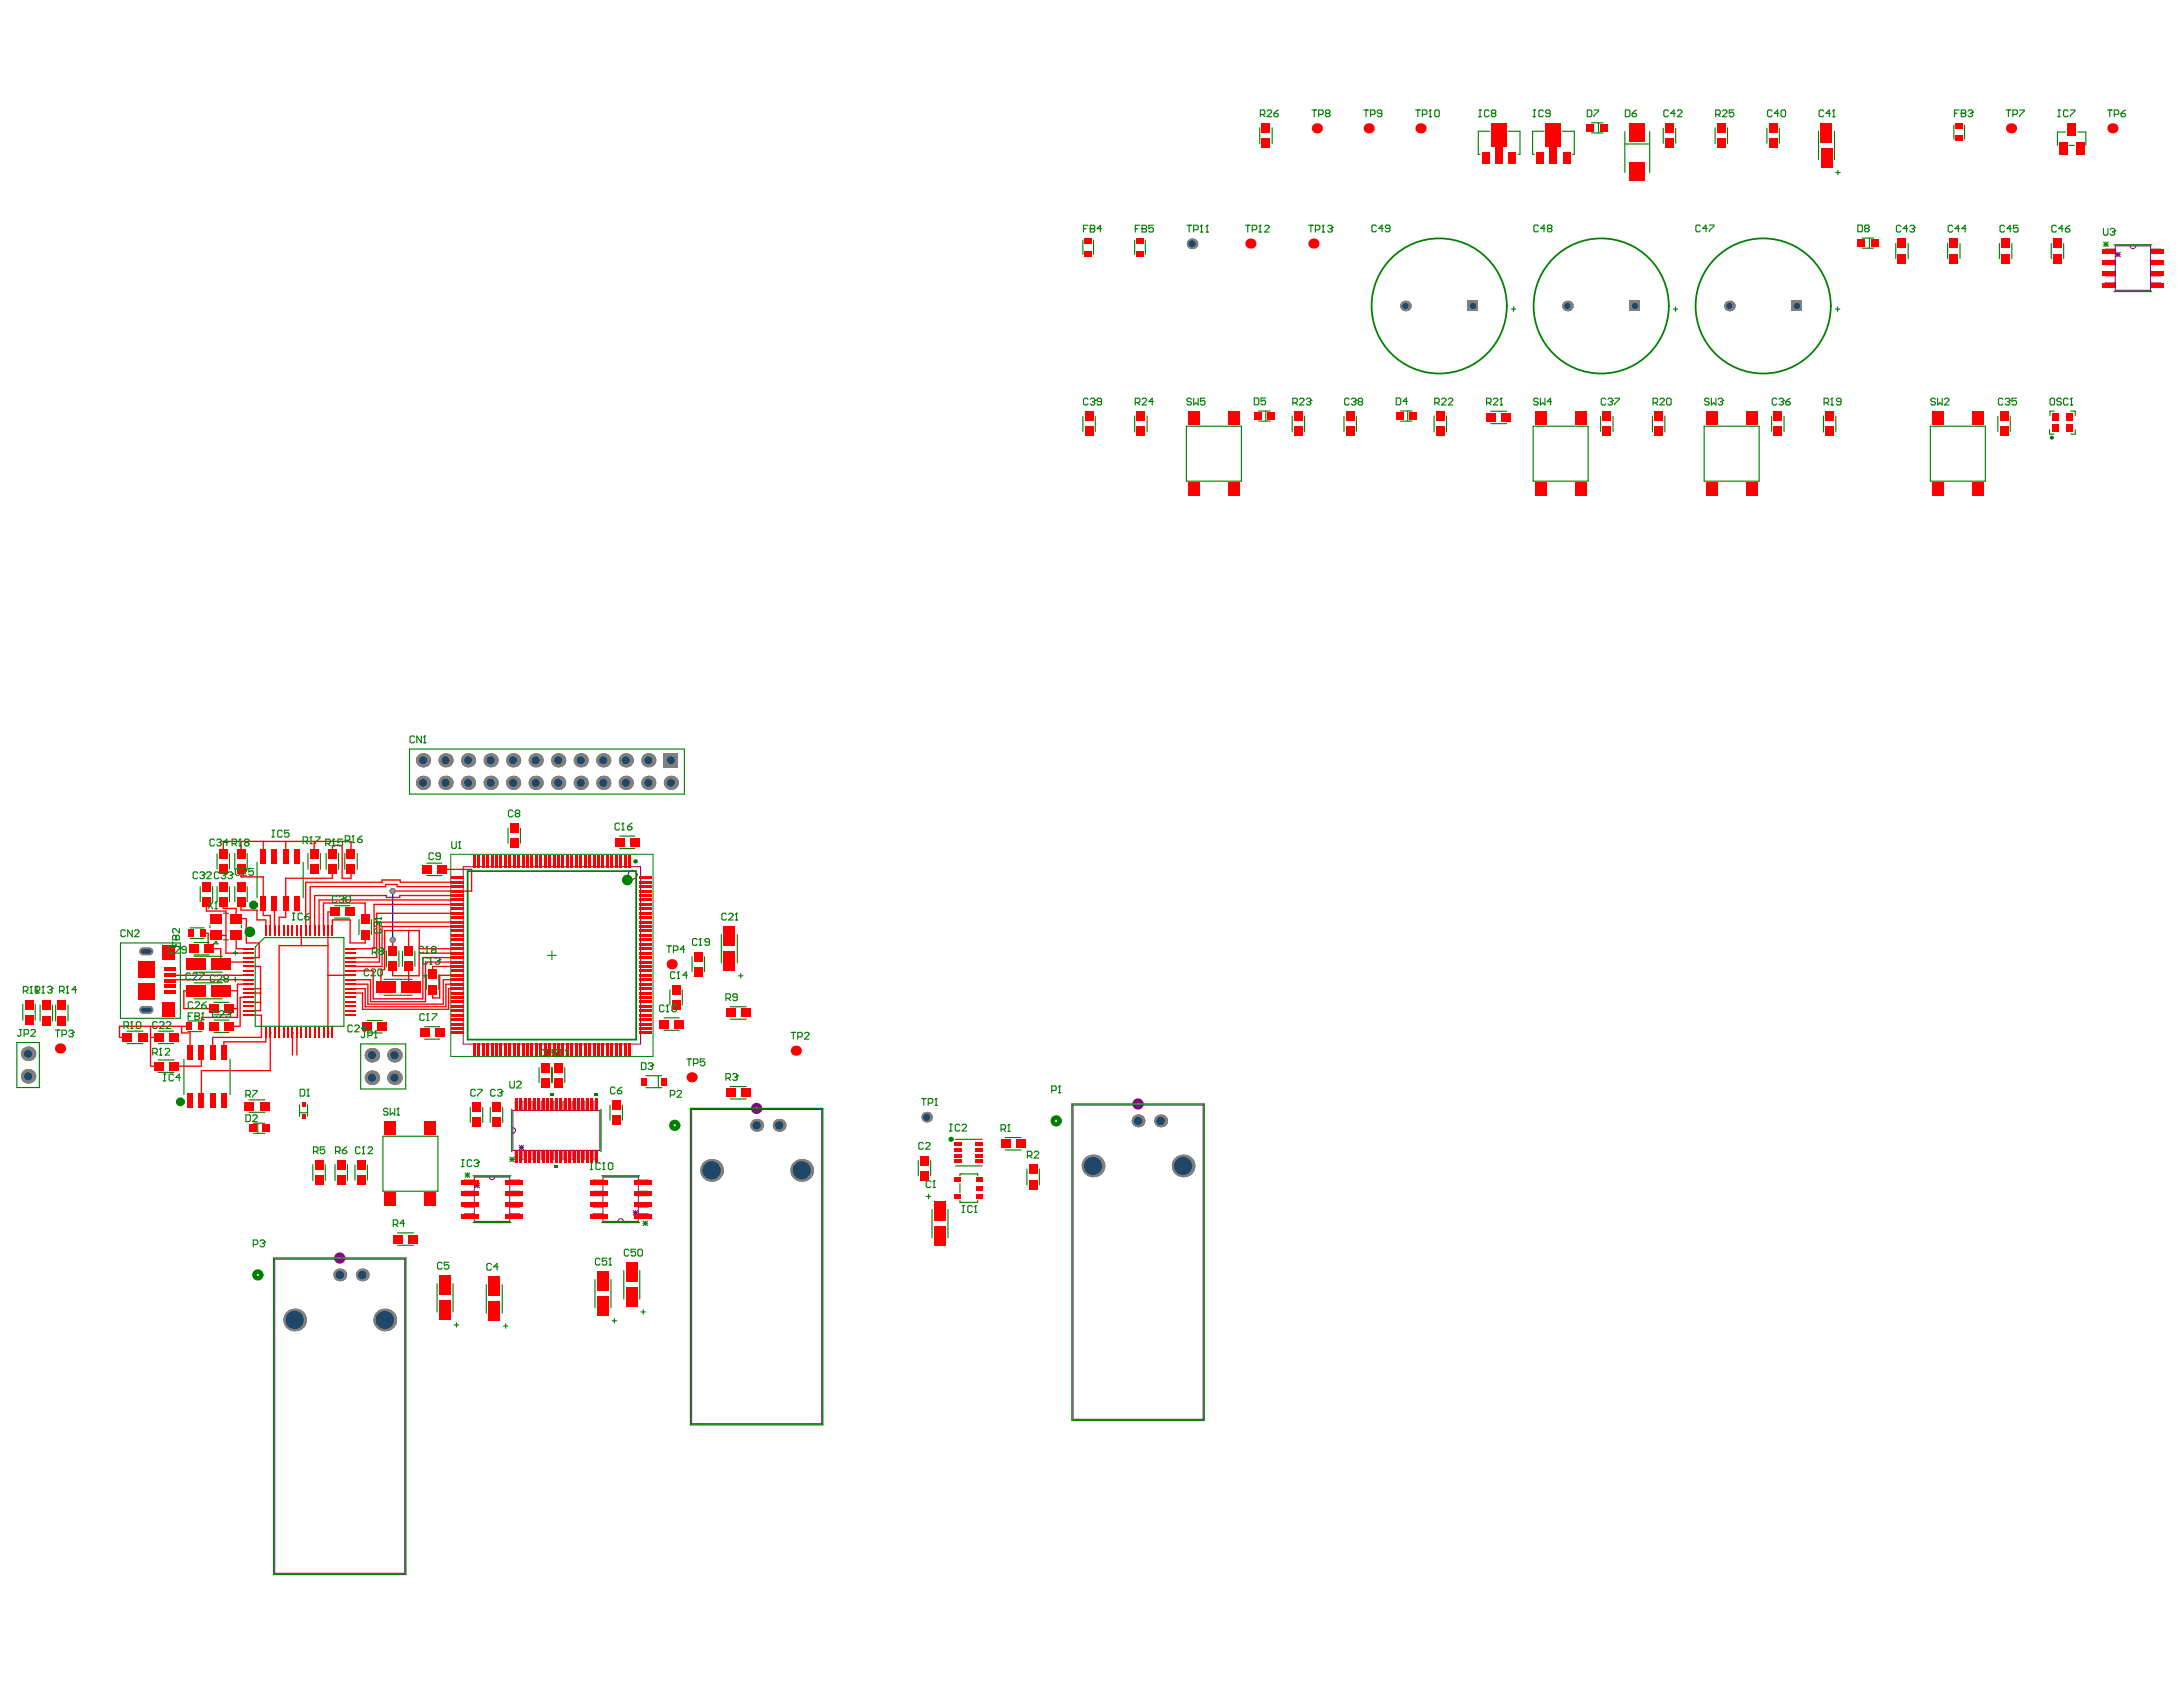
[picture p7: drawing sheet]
<svg xmlns="http://www.w3.org/2000/svg" width="279mm" height="216mm" viewBox="0 0 279 216" stroke-linecap="round" stroke-linejoin="round" font-family="sans-serif">
<path d="M57.7 109.3h25.9v25.9h-25.9zM70.1 122.3h1.1M70.6 121.7v1.1M86.1 144l.1 .3h-.3zM134.9 143.5l.1 .2h-.3zM32.7 163.2l.2 .3h-.3z" fill="none" stroke="#008000" stroke-width=".13"/>
<g fill="none" stroke="#800080" stroke-width=".13">
<path d="M270.7 31.5h4.6v5.7h-4.6zM270.7 36.2h-1.2v.5h1.2M270.7 31.9h-1.2v.5h1.2M270.7 33.3h-1.2v.6h1.2M270.7 34.8h-1.2v.5h1.2M272.6 31.5a.35 .35 0 0 0 .4 .3 .35 .35 0 0 0 .3-.3M275.3 36.2h1.2v.5h-1.2M275.3 33.3h1.2v.6h-1.2M275.3 34.8h1.2v.5h-1.2M275.3 31.9h1.2v.5h-1.2M59.3 110.9h22.7v22.7h-22.7zM60.7 155.3h-1.2v.6h1.2"/>
<path d="M60.7 150.6h4.5v5.7h-4.5zM60.7 153.9h-1.2v.6h1.2M60.7 151h-1.2v.6h1.2M60.7 152.5h-1.2v.5h1.2M62.6 150.6a.35 .35 0 0 0 .4 .4 .35 .35 0 0 0 .3-.4M65.2 155.3h1.3v.6h-1.3M65.2 153.9h1.3v.6h-1.3M65.2 151h1.3v.6h-1.3M65.2 152.5h1.3v.5h-1.3M65.6 144.3a.35 .35 0 0 1 .4 .4 .35 .35 0 0 1-.4 .3M65.6 142.1h11.2v5.1h-11.2zM65.9 147.2v1.2h.4v-1.2"/>
<path d="M65.9 142.1v-1.2h.4v1.2M66.5 147.2v1.2h.3v-1.2M66.5 142.1v-1.2h.3v1.2M67.1 142.1v-1.2h.3v1.2M67.1 147.2v1.2h.3v-1.2M67.6 142.1v-1.2h.4v1.2M67.6 147.2v1.2h.4v-1.2M68.2 147.2v1.2h.3v-1.2M68.2 142.1v-1.2h.3v1.2M68.8 147.2v1.2h.3v-1.2M68.8 142.1v-1.2h.3v1.2M69.3 147.2v1.2h.4v-1.2"/>
<path d="M69.3 142.1v-1.2h.4v1.2M69.9 147.2v1.2h.3v-1.2M69.9 142.1v-1.2h.3v1.2M70.5 147.2v1.2h.3v-1.2M70.5 142.1v-1.2h.3v1.2M71 147.2v1.2h.4v-1.2M71 142.1v-1.2h.4v1.2M71.6 147.2v1.2h.3v-1.2M71.6 142.1v-1.2h.3v1.2M72.2 147.2v1.2h.3v-1.2M72.2 142.1v-1.2h.3v1.2M72.8 147.2v1.2h.3v-1.2"/>
<path d="M72.8 142.1v-1.2h.3v1.2M73.3 147.2v1.2h.3v-1.2M73.3 142.1v-1.2h.3v1.2M73.9 147.2v1.2h.3v-1.2M73.9 142.1v-1.2h.3v1.2M74.5 147.2v1.2h.3v-1.2M74.5 142.1v-1.2h.3v1.2M75 147.2v1.2h.3v-1.2M75 142.1v-1.2h.3v1.2M75.6 147.2v1.2h.3v-1.2M75.6 142.1v-1.2h.3v1.2M76.2 147.2v1.2h.3v-1.2"/>
<path d="M76.2 142.1v-1.2h.3v1.2M77.2 155.3h-1.3v.6h1.3M77.2 153.9h-1.3v.6h1.3M77.2 151h-1.3v.6h1.3M77.2 152.5h-1.3v.5h1.3M77.2 150.6h4.5v5.7h-4.5zM79.1 156.3a.35 .35 0 0 1 .3-.3 .35 .35 0 0 1 .4 .3M81.7 155.3h1.3v.6h-1.3M81.7 153.9h1.3v.6h-1.3M81.7 151h1.3v.6h-1.3M81.7 152.5h1.3v.5h-1.3M88.5 142h16.7v40.2h-16.7z"/>
<path d="M137.3 141.4h16.7v40.2h-16.7zM35.2 161.1h16.6v40.2h-16.6z"/>
<circle cx="81" cy="111.9" r=".57"/>
</g>
<g fill="none" stroke="#800080" stroke-width=".14">
<path d="M270.8 32.3l.6 .6M270.8 32.6h.6M271.1 32.3v.6M271.4 32.3l-.6 .6M60.8 151.4l.6 .6M60.8 151.7h.6M61.1 151.4v.6M61.4 151.4l-.6 .6M66.4 146.6l.6 .6M66.4 146.9h.6M66.7 146.6v.6M67 146.6l-.6 .6"/>
<path d="M81.1 154.9l.5 .6M81.1 155.2h.5M81.3 154.9v.6M81.6 154.9l-.5 .6"/>
</g>
<g fill="none" stroke="#800080" stroke-width=".58">
<circle cx="96.8" cy="141.9" r=".43"/>
<circle cx="145.7" cy="141.3" r=".43"/>
<circle cx="43.5" cy="161" r=".43"/>
</g>
<g fill="#a6968d">
<circle cx="50.3" cy="114" r=".23"/>
<circle cx="50.3" cy="120.3" r=".23"/>
</g>
<path d="M50.3 114v6.3" fill="none" stroke="#00f" stroke-width=".17"/>
<circle cx="50.3" cy="114" r=".4" fill="#808080"/>
<circle cx="50.3" cy="114" r=".23" fill="#a6968d"/>
<circle cx="50.3" cy="120.3" r=".4" fill="#808080"/>
<circle cx="50.3" cy="120.3" r=".23" fill="#a6968d"/>
<circle cx="179.9" cy="39.2" r=".68" fill="#808080"/>
<circle cx="179.9" cy="39.2" r=".4" fill="#1f4769"/>
<path d="M187.8 38.5h1.4v1.3h-1.4z" fill-rule="evenodd" fill="#808080"/>
<circle cx="188.5" cy="39.2" r=".4" fill="#1f4769"/>
<circle cx="200.6" cy="39.2" r=".68" fill="#808080"/>
<circle cx="200.6" cy="39.2" r=".4" fill="#1f4769"/>
<circle cx="221.3" cy="39.2" r=".68" fill="#808080"/>
<circle cx="221.3" cy="39.2" r=".4" fill="#1f4769"/>
<circle cx="50.5" cy="137.9" r=".93" fill="#808080"/>
<circle cx="50.5" cy="137.9" r=".52" fill="#1f4769"/>
<circle cx="96.8" cy="144" r=".82" fill="#808080"/>
<circle cx="96.8" cy="144" r=".53" fill="#1f4769"/>
<circle cx="43.5" cy="163.2" r=".82" fill="#808080"/>
<circle cx="43.5" cy="163.2" r=".53" fill="#1f4769"/>
<circle cx="50.5" cy="135" r=".93" fill="#808080"/>
<circle cx="50.5" cy="135" r=".52" fill="#1f4769"/>
<path d="M18.3 129.2h.8M18.3 121.8h.8" fill="none" stroke="#808080" stroke-width="1"/>
<path d="M18.3 129.2h.8M18.3 121.8h.8" fill="none" stroke="#1f4769" stroke-width=".57"/>
<circle cx="118.6" cy="143" r=".68" fill="#808080"/>
<circle cx="118.6" cy="143" r=".45" fill="#1f4769"/>
<path d="M229.3 38.5h1.4v1.3h-1.4z" fill-rule="evenodd" fill="#808080"/>
<circle cx="230" cy="39.2" r=".4" fill="#1f4769"/>
<circle cx="3.6" cy="137.7" r=".93" fill="#808080"/>
<circle cx="3.6" cy="137.7" r=".52" fill="#1f4769"/>
<circle cx="37.7" cy="168.9" r="1.45" fill="#808080"/>
<circle cx="37.7" cy="168.9" r="1.17" fill="#1f4769"/>
<circle cx="49.2" cy="168.9" r="1.45" fill="#808080"/>
<circle cx="49.2" cy="168.9" r="1.17" fill="#1f4769"/>
<circle cx="47.6" cy="137.9" r=".93" fill="#808080"/>
<circle cx="47.6" cy="137.9" r=".52" fill="#1f4769"/>
<circle cx="59.9" cy="100.2" r=".91" fill="#808080"/>
<circle cx="59.9" cy="100.2" r=".5" fill="#1f4769"/>
<circle cx="54.1" cy="100.2" r=".91" fill="#808080"/>
<circle cx="54.1" cy="100.2" r=".5" fill="#1f4769"/>
<circle cx="57" cy="100.2" r=".91" fill="#808080"/>
<circle cx="57" cy="100.2" r=".5" fill="#1f4769"/>
<circle cx="59.9" cy="97.3" r=".91" fill="#808080"/>
<circle cx="59.9" cy="97.3" r=".5" fill="#1f4769"/>
<circle cx="54.1" cy="97.3" r=".91" fill="#808080"/>
<circle cx="54.1" cy="97.3" r=".5" fill="#1f4769"/>
<circle cx="57" cy="97.3" r=".91" fill="#808080"/>
<circle cx="57" cy="97.3" r=".5" fill="#1f4769"/>
<circle cx="65.7" cy="100.2" r=".91" fill="#808080"/>
<circle cx="65.7" cy="100.2" r=".5" fill="#1f4769"/>
<circle cx="68.6" cy="100.2" r=".91" fill="#808080"/>
<circle cx="68.6" cy="100.2" r=".5" fill="#1f4769"/>
<circle cx="65.7" cy="97.3" r=".91" fill="#808080"/>
<circle cx="65.7" cy="97.3" r=".5" fill="#1f4769"/>
<circle cx="68.6" cy="97.3" r=".91" fill="#808080"/>
<circle cx="68.6" cy="97.3" r=".5" fill="#1f4769"/>
<circle cx="74.3" cy="100.2" r=".91" fill="#808080"/>
<circle cx="74.3" cy="100.2" r=".5" fill="#1f4769"/>
<circle cx="77.2" cy="100.2" r=".91" fill="#808080"/>
<circle cx="77.2" cy="100.2" r=".5" fill="#1f4769"/>
<circle cx="74.3" cy="97.3" r=".91" fill="#808080"/>
<circle cx="74.3" cy="97.3" r=".5" fill="#1f4769"/>
<circle cx="77.2" cy="97.3" r=".91" fill="#808080"/>
<circle cx="77.2" cy="97.3" r=".5" fill="#1f4769"/>
<circle cx="83" cy="100.2" r=".91" fill="#808080"/>
<circle cx="83" cy="100.2" r=".5" fill="#1f4769"/>
<circle cx="85.9" cy="100.2" r=".91" fill="#808080"/>
<circle cx="85.9" cy="100.2" r=".5" fill="#1f4769"/>
<circle cx="83" cy="97.3" r=".91" fill="#808080"/>
<circle cx="83" cy="97.3" r=".5" fill="#1f4769"/>
<path d="M85 96.4h1.8v1.8h-1.8z" fill-rule="evenodd" fill="#808080"/>
<circle cx="85.9" cy="97.3" r=".5" fill="#1f4769"/>
<circle cx="102.6" cy="149.8" r="1.45" fill="#808080"/>
<circle cx="102.6" cy="149.8" r="1.17" fill="#1f4769"/>
<circle cx="139.9" cy="149.2" r="1.45" fill="#808080"/>
<circle cx="139.9" cy="149.2" r="1.17" fill="#1f4769"/>
<circle cx="151.4" cy="149.2" r="1.45" fill="#808080"/>
<circle cx="151.4" cy="149.2" r="1.17" fill="#1f4769"/>
<circle cx="148.5" cy="143.5" r=".82" fill="#808080"/>
<circle cx="148.5" cy="143.5" r=".53" fill="#1f4769"/>
<circle cx="152.6" cy="31.2" r=".68" fill="#808080"/>
<circle cx="152.6" cy="31.2" r=".45" fill="#1f4769"/>
<circle cx="3.6" cy="134.9" r=".93" fill="#808080"/>
<circle cx="3.6" cy="134.9" r=".52" fill="#1f4769"/>
<circle cx="46.4" cy="163.2" r=".82" fill="#808080"/>
<circle cx="46.4" cy="163.2" r=".53" fill="#1f4769"/>
<circle cx="47.6" cy="135" r=".93" fill="#808080"/>
<circle cx="47.6" cy="135" r=".52" fill="#1f4769"/>
<path d="M208.6 38.5h1.3v1.3h-1.3z" fill-rule="evenodd" fill="#808080"/>
<circle cx="209.3" cy="39.2" r=".4" fill="#1f4769"/>
<circle cx="62.8" cy="100.2" r=".91" fill="#808080"/>
<circle cx="62.8" cy="100.2" r=".5" fill="#1f4769"/>
<circle cx="62.8" cy="97.3" r=".91" fill="#808080"/>
<circle cx="62.8" cy="97.3" r=".5" fill="#1f4769"/>
<circle cx="91.1" cy="149.8" r="1.45" fill="#808080"/>
<circle cx="91.1" cy="149.8" r="1.17" fill="#1f4769"/>
<circle cx="99.7" cy="144" r=".82" fill="#808080"/>
<circle cx="99.7" cy="144" r=".53" fill="#1f4769"/>
<circle cx="71.4" cy="100.2" r=".91" fill="#808080"/>
<circle cx="71.4" cy="100.2" r=".5" fill="#1f4769"/>
<circle cx="80.1" cy="100.2" r=".91" fill="#808080"/>
<circle cx="80.1" cy="100.2" r=".5" fill="#1f4769"/>
<circle cx="71.4" cy="97.3" r=".91" fill="#808080"/>
<circle cx="71.4" cy="97.3" r=".5" fill="#1f4769"/>
<circle cx="80.1" cy="97.3" r=".91" fill="#808080"/>
<circle cx="80.1" cy="97.3" r=".5" fill="#1f4769"/>
<circle cx="145.7" cy="143.5" r=".82" fill="#808080"/>
<circle cx="145.7" cy="143.5" r=".53" fill="#1f4769"/>
<g fill="none" stroke="#f00" stroke-width=".17">
<path d="M26 119.4h.6v2h1.6v2M26.4 115.4v1.2h2.5v5.4h2.9M27.6 119.6v.1h1.3M28.6 115.4v.9h1.6v1.3h1.3v3.1h1.7v1.8h-1.4M28.6 109.3v-1.6h16.3v1.6M30.2 119.6v1.8h1.6M30.8 115.4v1.1h2.1v1.2h1.1v1.4M30.8 111.2v1h2.9v5h.9v1.9M30.8 107.7v1.6M33.7 107.7v1.9M35.1 115.7l.1 3.4M36.6 107.7v1.9"/>
<path d="M38.6 119.1v1.9M40.2 107.7v1.3M42.5 111.2v1.2h-5.9v5h-.9v1.7M42.5 109.3v-1.1h1.3v4.2h1.1v-1.2M42.5 119.1v-1.4h2.3v3h1.9v-1.1M43.1 116.7h-1.1v15.5M46.7 117.7v-2.1h-5.3v3.5M52.3 119.1v3M56.1 111.6l.3-.3h4v2.7h-10.1M58.6 115.7h-10.7v5.7h-3M58.6 112.9h-7.4v-.3h-2.3v.3h-9.8v6.2M58.6 118.6h-9.7v5.1h-4"/>
<path d="M58.6 114.6h-7.4v.3h-1.7v-.3h-9.2v4.5M58.6 113.5h-7.8v-.3h-1.4v.3h-9.7v5.6M58.6 118h-10v5.1h-3.7M58.6 115.2h-17.8v3.9M58.6 116.9h-10.4v5.6h-3.3M19.3 132.8h1M19.3 131.3v5.1h1M21.8 124.8h10M23.2 131.3v.9h1.1v2.5M24.1 131.3h-8.8v1.5h1M25.5 126.8h-2v2.3h3.9M25.8 134.7v1.7h-3.6"/>
<path d="M28.2 126.8h2.2M28.2 127.4h.1M28.2 123.1h3.6M29.3 129.1h1.1M31.8 129.9h1.7v2.9h-6.3v1.9M31.8 126h-1.4v4.2h-4.6v.8M31.8 127.7h-1.1v3.6h-1.4M31.8 128.2l1.5 .1M31.8 123.7h1.5v5.7h-1.5M31.8 126.5h1.5M31.8 127.1h1.5M31.8 125.4h-9.9l-.1 .1"/>
<path d="M34 132.2h.1M34 132.2v1.1h-5.3v1.4M34.6 132.2h.1M34.6 132.2v4.8h-8.8v3.9M37.4 132.2h.1M37.4 132.2v2.8M38 132.2h.1M38 132.2v2.8M42 132.2h.1M42 121h-6.3v11.2M42 124.8h2.9M50.3 120.3h.1"/>
<path d="M50.3 120.3v1.8M52.3 123.7v2.6h.2M58.6 121.4h-4.9v-2.3h-4.5v5h-.4v2.3h.5M58.6 126h-1.5v2.8h-10.4v-2.3h-1.8M58.6 126.5h-1.2v2.7h-11v-2.1h-1.5M58.6 122h-5v2.9h-3.3v-1.2M58.6 123.7h-3.2v.7l.2 .2M58.6 124.8h-2.3v2.9h-.9v-1.1M58.6 122.5h-4.5v5.3h-6.3v-3.5h-2.9M58.6 123.1h-4.1v5.1h-7.1v-2.8h-2.5M58.6 125.4h-1.9v3.1h-9.6v-2.5h-2.2"/>
</g>
<circle cx="50.3" cy="114" r=".4" fill="#808080"/>
<circle cx="50.3" cy="114" r=".23" fill="#a6968d"/>
<circle cx="50.3" cy="120.3" r=".4" fill="#808080"/>
<circle cx="50.3" cy="120.3" r=".23" fill="#a6968d"/>
<circle cx="179.9" cy="39.2" r=".68" fill="#808080"/>
<circle cx="179.9" cy="39.2" r=".4" fill="#1f4769"/>
<path d="M187.8 38.5h1.4v1.3h-1.4z" fill-rule="evenodd" fill="#808080"/>
<circle cx="188.5" cy="39.2" r=".4" fill="#1f4769"/>
<circle cx="200.6" cy="39.2" r=".68" fill="#808080"/>
<circle cx="200.6" cy="39.2" r=".4" fill="#1f4769"/>
<circle cx="221.3" cy="39.2" r=".68" fill="#808080"/>
<circle cx="221.3" cy="39.2" r=".4" fill="#1f4769"/>
<circle cx="50.5" cy="137.9" r=".93" fill="#808080"/>
<circle cx="50.5" cy="137.9" r=".52" fill="#1f4769"/>
<circle cx="96.8" cy="144" r=".82" fill="#808080"/>
<circle cx="96.8" cy="144" r=".53" fill="#1f4769"/>
<circle cx="43.5" cy="163.2" r=".82" fill="#808080"/>
<circle cx="43.5" cy="163.2" r=".53" fill="#1f4769"/>
<circle cx="50.5" cy="135" r=".93" fill="#808080"/>
<circle cx="50.5" cy="135" r=".52" fill="#1f4769"/>
<path d="M18.3 129.2h.8M18.3 121.8h.8" fill="none" stroke="#808080" stroke-width="1"/>
<path d="M18.3 129.2h.8M18.3 121.8h.8" fill="none" stroke="#1f4769" stroke-width=".57"/>
<circle cx="118.6" cy="143" r=".68" fill="#808080"/>
<circle cx="118.6" cy="143" r=".45" fill="#1f4769"/>
<path d="M229.3 38.5h1.4v1.3h-1.4z" fill-rule="evenodd" fill="#808080"/>
<circle cx="230" cy="39.2" r=".4" fill="#1f4769"/>
<circle cx="3.6" cy="137.7" r=".93" fill="#808080"/>
<circle cx="3.6" cy="137.7" r=".52" fill="#1f4769"/>
<circle cx="37.7" cy="168.9" r="1.45" fill="#808080"/>
<circle cx="37.7" cy="168.9" r="1.17" fill="#1f4769"/>
<circle cx="49.2" cy="168.9" r="1.45" fill="#808080"/>
<circle cx="49.2" cy="168.9" r="1.17" fill="#1f4769"/>
<circle cx="47.6" cy="137.9" r=".93" fill="#808080"/>
<circle cx="47.6" cy="137.9" r=".52" fill="#1f4769"/>
<circle cx="59.9" cy="100.2" r=".91" fill="#808080"/>
<circle cx="59.9" cy="100.2" r=".5" fill="#1f4769"/>
<circle cx="54.1" cy="100.2" r=".91" fill="#808080"/>
<circle cx="54.1" cy="100.2" r=".5" fill="#1f4769"/>
<circle cx="57" cy="100.2" r=".91" fill="#808080"/>
<circle cx="57" cy="100.2" r=".5" fill="#1f4769"/>
<circle cx="59.9" cy="97.3" r=".91" fill="#808080"/>
<circle cx="59.9" cy="97.3" r=".5" fill="#1f4769"/>
<circle cx="54.1" cy="97.3" r=".91" fill="#808080"/>
<circle cx="54.1" cy="97.3" r=".5" fill="#1f4769"/>
<circle cx="57" cy="97.3" r=".91" fill="#808080"/>
<circle cx="57" cy="97.3" r=".5" fill="#1f4769"/>
<circle cx="65.7" cy="100.2" r=".91" fill="#808080"/>
<circle cx="65.7" cy="100.2" r=".5" fill="#1f4769"/>
<circle cx="68.6" cy="100.2" r=".91" fill="#808080"/>
<circle cx="68.6" cy="100.2" r=".5" fill="#1f4769"/>
<circle cx="65.7" cy="97.3" r=".91" fill="#808080"/>
<circle cx="65.7" cy="97.3" r=".5" fill="#1f4769"/>
<circle cx="68.6" cy="97.3" r=".91" fill="#808080"/>
<circle cx="68.6" cy="97.3" r=".5" fill="#1f4769"/>
<circle cx="74.3" cy="100.2" r=".91" fill="#808080"/>
<circle cx="74.3" cy="100.2" r=".5" fill="#1f4769"/>
<circle cx="77.2" cy="100.2" r=".91" fill="#808080"/>
<circle cx="77.2" cy="100.2" r=".5" fill="#1f4769"/>
<circle cx="74.3" cy="97.3" r=".91" fill="#808080"/>
<circle cx="74.3" cy="97.3" r=".5" fill="#1f4769"/>
<circle cx="77.2" cy="97.3" r=".91" fill="#808080"/>
<circle cx="77.2" cy="97.3" r=".5" fill="#1f4769"/>
<circle cx="83" cy="100.2" r=".91" fill="#808080"/>
<circle cx="83" cy="100.2" r=".5" fill="#1f4769"/>
<circle cx="85.9" cy="100.2" r=".91" fill="#808080"/>
<circle cx="85.9" cy="100.2" r=".5" fill="#1f4769"/>
<circle cx="83" cy="97.3" r=".91" fill="#808080"/>
<circle cx="83" cy="97.3" r=".5" fill="#1f4769"/>
<path d="M85 96.4h1.8v1.8h-1.8z" fill-rule="evenodd" fill="#808080"/>
<circle cx="85.9" cy="97.3" r=".5" fill="#1f4769"/>
<circle cx="102.6" cy="149.8" r="1.45" fill="#808080"/>
<circle cx="102.6" cy="149.8" r="1.17" fill="#1f4769"/>
<circle cx="139.9" cy="149.2" r="1.45" fill="#808080"/>
<circle cx="139.9" cy="149.2" r="1.17" fill="#1f4769"/>
<circle cx="151.4" cy="149.2" r="1.45" fill="#808080"/>
<circle cx="151.4" cy="149.2" r="1.17" fill="#1f4769"/>
<circle cx="148.5" cy="143.5" r=".82" fill="#808080"/>
<circle cx="148.5" cy="143.5" r=".53" fill="#1f4769"/>
<circle cx="152.6" cy="31.2" r=".68" fill="#808080"/>
<circle cx="152.6" cy="31.2" r=".45" fill="#1f4769"/>
<circle cx="3.6" cy="134.9" r=".93" fill="#808080"/>
<circle cx="3.6" cy="134.9" r=".52" fill="#1f4769"/>
<circle cx="46.4" cy="163.2" r=".82" fill="#808080"/>
<circle cx="46.4" cy="163.2" r=".53" fill="#1f4769"/>
<circle cx="47.6" cy="135" r=".93" fill="#808080"/>
<circle cx="47.6" cy="135" r=".52" fill="#1f4769"/>
<path d="M208.6 38.5h1.3v1.3h-1.3z" fill-rule="evenodd" fill="#808080"/>
<circle cx="209.3" cy="39.2" r=".4" fill="#1f4769"/>
<circle cx="62.8" cy="100.2" r=".91" fill="#808080"/>
<circle cx="62.8" cy="100.2" r=".5" fill="#1f4769"/>
<circle cx="62.8" cy="97.3" r=".91" fill="#808080"/>
<circle cx="62.8" cy="97.3" r=".5" fill="#1f4769"/>
<circle cx="91.1" cy="149.8" r="1.45" fill="#808080"/>
<circle cx="91.1" cy="149.8" r="1.17" fill="#1f4769"/>
<circle cx="99.7" cy="144" r=".82" fill="#808080"/>
<circle cx="99.7" cy="144" r=".53" fill="#1f4769"/>
<circle cx="71.4" cy="100.2" r=".91" fill="#808080"/>
<circle cx="71.4" cy="100.2" r=".5" fill="#1f4769"/>
<circle cx="80.1" cy="100.2" r=".91" fill="#808080"/>
<circle cx="80.1" cy="100.2" r=".5" fill="#1f4769"/>
<circle cx="71.4" cy="97.3" r=".91" fill="#808080"/>
<circle cx="71.4" cy="97.3" r=".5" fill="#1f4769"/>
<circle cx="80.1" cy="97.3" r=".91" fill="#808080"/>
<circle cx="80.1" cy="97.3" r=".5" fill="#1f4769"/>
<circle cx="145.7" cy="143.5" r=".82" fill="#808080"/>
<circle cx="145.7" cy="143.5" r=".53" fill="#1f4769"/>
<g fill="#f00">
<path d="M25.4 130.9h.7v.9h-.7z" fill-rule="evenodd"/>
<path d="M24.1 119h.7v.9h-.7z" fill-rule="evenodd"/>
<path d="M26.8 130.8h1.2v1.1h-1.2z" fill-rule="evenodd"/>
<path d="M26.8 128.5h1.2v1.1h-1.2z" fill-rule="evenodd"/>
<path d="M26.9 119h1.4v1.2h-1.4z" fill-rule="evenodd"/>
<path d="M26.9 116.9h1.4v1.3h-1.4z" fill-rule="evenodd"/>
<path d="M28.7 130.8h1.2v1.1h-1.2z" fill-rule="evenodd"/>
<path d="M28.7 128.5h1.2v1.1h-1.2z" fill-rule="evenodd"/>
<path d="M31.1 128.1h1.4v.2h-1.4z" fill-rule="evenodd"/>
<path d="M31.1 128.7h1.4v.2h-1.4z" fill-rule="evenodd"/>
<path d="M31.1 129.2h1.4v.3h-1.4z" fill-rule="evenodd"/>
<path d="M31.1 125.8h1.4v.3h-1.4z" fill-rule="evenodd"/>
<path d="M31.1 126.4h1.4v.2h-1.4z" fill-rule="evenodd"/>
<path d="M31.1 127h1.4v.2h-1.4z" fill-rule="evenodd"/>
<path d="M31.1 123.6h1.4v.2h-1.4z" fill-rule="evenodd"/>
<path d="M31.1 124.1h1.4v.3h-1.4z" fill-rule="evenodd"/>
<path d="M31.1 124.7h1.4v.2h-1.4z" fill-rule="evenodd"/>
<path d="M31.1 121.3h1.4v.2h-1.4z" fill-rule="evenodd"/>
<path d="M31.1 121.9h1.4v.2h-1.4z" fill-rule="evenodd"/>
<path d="M31.1 122.4h1.4v.3h-1.4z" fill-rule="evenodd"/>
<path d="M38.6 142.6h.5v.5h-.5z" fill-rule="evenodd"/>
<path d="M49.7 121.1h1.1v1.3h-1.1z" fill-rule="evenodd"/>
<path d="M52.2 158h1.3v1.1h-1.3z" fill-rule="evenodd"/>
<path d="M51.7 121.1h1.2v1.3h-1.2z" fill-rule="evenodd"/>
<path d="M54.8 126h1.1v1.3h-1.1z" fill-rule="evenodd"/>
<path d="M54.8 124.1h1.1v1.2h-1.1z" fill-rule="evenodd"/>
<path d="M70.9 137.9h1.2v1.3h-1.2z" fill-rule="evenodd"/>
<path d="M82.1 138h.7v.9h-.7z" fill-rule="evenodd"/>
<path d="M81.9 131.5h1.6v.3h-1.6z" fill-rule="evenodd"/>
<path d="M81.9 130.9h1.6v.3h-1.6z" fill-rule="evenodd"/>
<path d="M81.9 130.4h1.6v.2h-1.6z" fill-rule="evenodd"/>
<path d="M81.9 129.2h1.6v.3h-1.6z" fill-rule="evenodd"/>
<path d="M81.9 128.6h1.6v.3h-1.6z" fill-rule="evenodd"/>
<path d="M81.9 128.1h1.6v.3h-1.6z" fill-rule="evenodd"/>
<path d="M81.9 126.9h1.6v.3h-1.6z" fill-rule="evenodd"/>
<path d="M81.9 126.4h1.6v.3h-1.6z" fill-rule="evenodd"/>
<path d="M81.9 125.8h1.6v.3h-1.6z" fill-rule="evenodd"/>
<path d="M81.9 124.7h1.6v.3h-1.6z" fill-rule="evenodd"/>
<path d="M81.9 124.1h1.6v.3h-1.6z" fill-rule="evenodd"/>
<path d="M81.9 123.5h1.6v.3h-1.6z" fill-rule="evenodd"/>
<path d="M81.9 122.4h1.6v.3h-1.6z" fill-rule="evenodd"/>
<path d="M81.9 121.8h1.6v.3h-1.6z" fill-rule="evenodd"/>
<path d="M81.9 121.3h1.6v.3h-1.6z" fill-rule="evenodd"/>
<path d="M81.9 120.1h1.6v.3h-1.6z" fill-rule="evenodd"/>
<path d="M81.9 119.6h1.6v.3h-1.6z" fill-rule="evenodd"/>
<path d="M81.9 119h1.6v.3h-1.6z" fill-rule="evenodd"/>
<path d="M81.9 117.9h1.6v.3h-1.6z" fill-rule="evenodd"/>
<path d="M81.9 117.3h1.6v.3h-1.6z" fill-rule="evenodd"/>
<path d="M81.9 116.7h1.6v.3h-1.6z" fill-rule="evenodd"/>
<path d="M81.9 115.6h1.6v.3h-1.6z" fill-rule="evenodd"/>
<path d="M81.9 115h1.6v.3h-1.6z" fill-rule="evenodd"/>
<path d="M81.9 114.5h1.6v.2h-1.6z" fill-rule="evenodd"/>
<path d="M81.9 113.3h1.6v.3h-1.6z" fill-rule="evenodd"/>
<path d="M81.9 112.8h1.6v.2h-1.6z" fill-rule="evenodd"/>
<path d="M81.9 112.2h1.6v.3h-1.6z" fill-rule="evenodd"/>
<path d="M84.6 138h.7v.9h-.7z" fill-rule="evenodd"/>
<path d="M84.4 130.5h1.2v1.1h-1.2z" fill-rule="evenodd"/>
<path d="M88.8 123.7h1.1v1.3h-1.1z" fill-rule="evenodd"/>
<path d="M88.8 121.8h1.1v1.3h-1.1z" fill-rule="evenodd"/>
<path d="M160.5 52.8h.9v.9h-.9z" fill-rule="evenodd"/>
<path d="M165.6 54.6h1.1v1.2h-1.1z" fill-rule="evenodd"/>
<path d="M172.2 54.6h1.2v1.2h-1.2z" fill-rule="evenodd"/>
<path d="M178.7 52.8h.9v.9h-.9z" fill-rule="evenodd"/>
<path d="M183.8 54.6h1.1v1.2h-1.1z" fill-rule="evenodd"/>
<path d="M204.8 15.9h.9v.9h-.9z" fill-rule="evenodd"/>
<path d="M211.7 54.6h1.2v1.2h-1.2z" fill-rule="evenodd"/>
<path d="M250.3 17.4h.9v.6h-.9z" fill-rule="evenodd"/>
<path d="M250.3 15.8h.9v.7h-.9z" fill-rule="evenodd"/>
<path d="M262.6 54.3h.8v.9h-.8z" fill-rule="evenodd"/>
<path d="M262.6 52.9h.8v.9h-.8z" fill-rule="evenodd"/>
<path d="M264.5 54.3h.8v.9h-.8z" fill-rule="evenodd"/>
<path d="M264.5 52.9h.8v.9h-.8z" fill-rule="evenodd"/>
<path d="M269.1 36.2h1.6v.6h-1.6z" fill-rule="evenodd"/>
<path d="M269.1 33.3h1.6v.6h-1.6z" fill-rule="evenodd"/>
<path d="M269.1 34.7h1.6v.6h-1.6z" fill-rule="evenodd"/>
<path d="M269.1 31.9h1.6v.6h-1.6z" fill-rule="evenodd"/>
<path d="M17.6 132.2h1.3v1.1h-1.3z" fill-rule="evenodd"/>
<path d="M19.7 132.2h1.2v1.1h-1.2z" fill-rule="evenodd"/>
<path d="M25.4 140h.7v1.8h-.7z" fill-rule="evenodd"/>
<path d="M25.4 133.8h.7v1.9h-.7z" fill-rule="evenodd"/>
<path d="M24.2 120.8h1.3v1.2h-1.3z" fill-rule="evenodd"/>
<path d="M26.9 140h.7v1.8h-.7z" fill-rule="evenodd"/>
<path d="M26.9 133.8h.7v1.9h-.7z" fill-rule="evenodd"/>
<path d="M31.3 141h1.2v1.1h-1.2z" fill-rule="evenodd"/>
<path d="M31.9 143.9h.9v.9h-.9z" fill-rule="evenodd"/>
<path d="M31.1 127.5h1.4v.3h-1.4z" fill-rule="evenodd"/>
<path d="M31.1 129.8h1.4v.3h-1.4z" fill-rule="evenodd"/>
<path d="M31.1 123h1.4v.2h-1.4z" fill-rule="evenodd"/>
<path d="M31.1 125.3h1.4v.2h-1.4z" fill-rule="evenodd"/>
<path d="M33.6 143.9h.9v.9h-.9z" fill-rule="evenodd"/>
<path d="M33.9 131.5h.2v1.4h-.2z" fill-rule="evenodd"/>
<path d="M34.5 131.5h.2v1.4h-.2z" fill-rule="evenodd"/>
<path d="M35 131.5h.3v1.4h-.3z" fill-rule="evenodd"/>
<path d="M35 118.5h.3v1.3h-.3z" fill-rule="evenodd"/>
<path d="M34.5 118.5h.2v1.3h-.2z" fill-rule="evenodd"/>
<path d="M33.9 118.5h.2v1.3h-.2z" fill-rule="evenodd"/>
<path d="M33.3 114.8h.7v1.8h-.7z" fill-rule="evenodd"/>
<path d="M33.3 108.7h.7v1.8h-.7z" fill-rule="evenodd"/>
<path d="M35.6 131.5h.3v1.4h-.3z" fill-rule="evenodd"/>
<path d="M36.2 131.5h.2v1.4h-.2z" fill-rule="evenodd"/>
<path d="M36.7 131.5h.3v1.4h-.3z" fill-rule="evenodd"/>
<path d="M37.3 131.5h.3v1.4h-.3z" fill-rule="evenodd"/>
<path d="M37.3 118.5h.3v1.3h-.3z" fill-rule="evenodd"/>
<path d="M36.7 118.5h.3v1.3h-.3z" fill-rule="evenodd"/>
<path d="M36.2 118.5h.2v1.3h-.2z" fill-rule="evenodd"/>
<path d="M35.6 118.5h.3v1.3h-.3z" fill-rule="evenodd"/>
<path d="M36.2 114.8h.7v1.8h-.7z" fill-rule="evenodd"/>
<path d="M36.2 108.7h.7v1.8h-.7z" fill-rule="evenodd"/>
<path d="M38.6 141.1h.5v.5h-.5z" fill-rule="evenodd"/>
<path d="M38.4 131.5h.3v1.4h-.3z" fill-rule="evenodd"/>
<path d="M39 131.5h.3v1.4h-.3z" fill-rule="evenodd"/>
<path d="M39.6 131.5h.2v1.4h-.2z" fill-rule="evenodd"/>
<path d="M38.4 118.5h.3v1.3h-.3z" fill-rule="evenodd"/>
<path d="M39.6 118.5h.2v1.3h-.2z" fill-rule="evenodd"/>
<path d="M39 118.5h.3v1.3h-.3z" fill-rule="evenodd"/>
<path d="M40.3 148.5h1.1v1.2h-1.1z" fill-rule="evenodd"/>
<path d="M40.3 150.4h1.1v1.3h-1.1z" fill-rule="evenodd"/>
<path d="M40.7 131.5h.3v1.4h-.3z" fill-rule="evenodd"/>
<path d="M41.3 131.5h.2v1.4h-.2z" fill-rule="evenodd"/>
<path d="M41.8 131.5h.3v1.4h-.3z" fill-rule="evenodd"/>
<path d="M41.8 118.5h.3v1.3h-.3z" fill-rule="evenodd"/>
<path d="M41.3 118.5h.2v1.3h-.2z" fill-rule="evenodd"/>
<path d="M40.7 118.5h.3v1.3h-.3z" fill-rule="evenodd"/>
<path d="M43.1 148.5h1.1v1.2h-1.1z" fill-rule="evenodd"/>
<path d="M43.1 150.4h1.1v1.3h-1.1z" fill-rule="evenodd"/>
<path d="M45.7 150.4h1.1v1.3h-1.1z" fill-rule="evenodd"/>
<path d="M45.7 148.5h1.1v1.2h-1.1z" fill-rule="evenodd"/>
<path d="M49.7 123.1h1.1v1.2h-1.1z" fill-rule="evenodd"/>
<path d="M51.7 123.1h1.2v1.2h-1.2z" fill-rule="evenodd"/>
<path d="M61.1 133.5h.3v1.6h-.3z" fill-rule="evenodd"/>
<path d="M61.7 133.5h.3v1.6h-.3z" fill-rule="evenodd"/>
<path d="M62.3 133.5h.2v1.6h-.2z" fill-rule="evenodd"/>
<path d="M62.3 109.4h.2v1.6h-.2z" fill-rule="evenodd"/>
<path d="M61.7 109.4h.3v1.6h-.3z" fill-rule="evenodd"/>
<path d="M61.1 109.4h.3v1.6h-.3z" fill-rule="evenodd"/>
<path d="M63.4 133.5h.3v1.6h-.3z" fill-rule="evenodd"/>
<path d="M64 133.5h.3v1.6h-.3z" fill-rule="evenodd"/>
<path d="M64.5 133.5h.3v1.6h-.3z" fill-rule="evenodd"/>
<path d="M64.5 109.4h.3v1.6h-.3z" fill-rule="evenodd"/>
<path d="M64 109.4h.3v1.6h-.3z" fill-rule="evenodd"/>
<path d="M63.4 109.4h.3v1.6h-.3z" fill-rule="evenodd"/>
<path d="M67.1 147.2h.3v1.6h-.3z" fill-rule="evenodd"/>
<path d="M66.5 147.2h.3v1.6h-.3z" fill-rule="evenodd"/>
<path d="M66 147.2h.2v1.6h-.2z" fill-rule="evenodd"/>
<path d="M66 140.5h.2v1.6h-.2z" fill-rule="evenodd"/>
<path d="M66.5 140.5h.3v1.6h-.3z" fill-rule="evenodd"/>
<path d="M67.1 140.5h.3v1.6h-.3z" fill-rule="evenodd"/>
<path d="M65.7 133.5h.3v1.6h-.3z" fill-rule="evenodd"/>
<path d="M66.2 133.5h.3v1.6h-.3z" fill-rule="evenodd"/>
<path d="M66.8 133.5h.3v1.6h-.3z" fill-rule="evenodd"/>
<path d="M66.8 109.4h.3v1.6h-.3z" fill-rule="evenodd"/>
<path d="M66.2 109.4h.3v1.6h-.3z" fill-rule="evenodd"/>
<path d="M65.7 109.4h.3v1.6h-.3z" fill-rule="evenodd"/>
<path d="M69.4 147.2h.2v1.6h-.2z" fill-rule="evenodd"/>
<path d="M68.8 147.2h.3v1.6h-.3z" fill-rule="evenodd"/>
<path d="M68.2 147.2h.3v1.6h-.3z" fill-rule="evenodd"/>
<path d="M68.2 140.5h.3v1.6h-.3z" fill-rule="evenodd"/>
<path d="M68.8 140.5h.3v1.6h-.3z" fill-rule="evenodd"/>
<path d="M69.4 140.5h.2v1.6h-.2z" fill-rule="evenodd"/>
<path d="M67.9 133.5h.3v1.6h-.3z" fill-rule="evenodd"/>
<path d="M68.5 133.5h.3v1.6h-.3z" fill-rule="evenodd"/>
<path d="M69.1 133.5h.3v1.6h-.3z" fill-rule="evenodd"/>
<path d="M69.6 133.5h.3v1.6h-.3z" fill-rule="evenodd"/>
<path d="M69.6 109.4h.3v1.6h-.3z" fill-rule="evenodd"/>
<path d="M69.1 109.4h.3v1.6h-.3z" fill-rule="evenodd"/>
<path d="M68.5 109.4h.3v1.6h-.3z" fill-rule="evenodd"/>
<path d="M67.9 109.4h.3v1.6h-.3z" fill-rule="evenodd"/>
<path d="M71.6 147.2h.3v1.6h-.3z" fill-rule="evenodd"/>
<path d="M71.1 147.2h.2v1.6h-.2z" fill-rule="evenodd"/>
<path d="M70.5 147.2h.3v1.6h-.3z" fill-rule="evenodd"/>
<path d="M70.5 140.5h.3v1.6h-.3z" fill-rule="evenodd"/>
<path d="M71.1 140.5h.2v1.6h-.2z" fill-rule="evenodd"/>
<path d="M71.6 140.5h.3v1.6h-.3z" fill-rule="evenodd"/>
<path d="M70.9 136h1.2v1.2h-1.2z" fill-rule="evenodd"/>
<path d="M70.2 133.5h.3v1.6h-.3z" fill-rule="evenodd"/>
<path d="M70.8 133.5h.3v1.6h-.3z" fill-rule="evenodd"/>
<path d="M71.3 133.5h.3v1.6h-.3z" fill-rule="evenodd"/>
<path d="M71.9 133.5h.3v1.6h-.3z" fill-rule="evenodd"/>
<path d="M71.9 109.4h.3v1.6h-.3z" fill-rule="evenodd"/>
<path d="M71.3 109.4h.3v1.6h-.3z" fill-rule="evenodd"/>
<path d="M70.8 109.4h.3v1.6h-.3z" fill-rule="evenodd"/>
<path d="M70.2 109.4h.3v1.6h-.3z" fill-rule="evenodd"/>
<path d="M73.9 147.2h.3v1.6h-.3z" fill-rule="evenodd"/>
<path d="M73.3 147.2h.3v1.6h-.3z" fill-rule="evenodd"/>
<path d="M72.8 147.2h.2v1.6h-.2z" fill-rule="evenodd"/>
<path d="M72.8 140.5h.2v1.6h-.2z" fill-rule="evenodd"/>
<path d="M73.3 140.5h.3v1.6h-.3z" fill-rule="evenodd"/>
<path d="M73.9 140.5h.3v1.6h-.3z" fill-rule="evenodd"/>
<path d="M73.1 133.5h.2v1.6h-.2z" fill-rule="evenodd"/>
<path d="M73.6 133.5h.3v1.6h-.3z" fill-rule="evenodd"/>
<path d="M74.2 133.5h.3v1.6h-.3z" fill-rule="evenodd"/>
<path d="M74.2 109.4h.3v1.6h-.3z" fill-rule="evenodd"/>
<path d="M73.6 109.4h.3v1.6h-.3z" fill-rule="evenodd"/>
<path d="M73.1 109.4h.2v1.6h-.2z" fill-rule="evenodd"/>
<path d="M76.2 147.2h.3v1.6h-.3z" fill-rule="evenodd"/>
<path d="M75.6 147.2h.3v1.6h-.3z" fill-rule="evenodd"/>
<path d="M75 147.2h.3v1.6h-.3z" fill-rule="evenodd"/>
<path d="M75 140.5h.3v1.6h-.3z" fill-rule="evenodd"/>
<path d="M75.6 140.5h.3v1.6h-.3z" fill-rule="evenodd"/>
<path d="M76.2 140.5h.3v1.6h-.3z" fill-rule="evenodd"/>
<path d="M75.3 133.5h.3v1.6h-.3z" fill-rule="evenodd"/>
<path d="M75.9 133.5h.3v1.6h-.3z" fill-rule="evenodd"/>
<path d="M76.5 133.5h.2v1.6h-.2z" fill-rule="evenodd"/>
<path d="M76.5 109.4h.2v1.6h-.2z" fill-rule="evenodd"/>
<path d="M75.9 109.4h.3v1.6h-.3z" fill-rule="evenodd"/>
<path d="M75.3 109.4h.3v1.6h-.3z" fill-rule="evenodd"/>
<path d="M77.6 133.5h.3v1.6h-.3z" fill-rule="evenodd"/>
<path d="M78.2 133.5h.2v1.6h-.2z" fill-rule="evenodd"/>
<path d="M78.7 133.5h.3v1.6h-.3z" fill-rule="evenodd"/>
<path d="M78.7 109.4h.3v1.6h-.3z" fill-rule="evenodd"/>
<path d="M78.2 109.4h.2v1.6h-.2z" fill-rule="evenodd"/>
<path d="M77.6 109.4h.3v1.6h-.3z" fill-rule="evenodd"/>
<path d="M79.9 133.5h.2v1.6h-.2z" fill-rule="evenodd"/>
<path d="M80.4 133.5h.3v1.6h-.3z" fill-rule="evenodd"/>
<path d="M80.4 109.4h.3v1.6h-.3z" fill-rule="evenodd"/>
<path d="M79.9 109.4h.2v1.6h-.2z" fill-rule="evenodd"/>
<path d="M81.9 132.1h1.6v.2h-1.6z" fill-rule="evenodd"/>
<path d="M81.9 129.8h1.6v.3h-1.6z" fill-rule="evenodd"/>
<path d="M81.9 127.5h1.6v.3h-1.6z" fill-rule="evenodd"/>
<path d="M81.9 125.2h1.6v.3h-1.6z" fill-rule="evenodd"/>
<path d="M81.9 123h1.6v.3h-1.6z" fill-rule="evenodd"/>
<path d="M81.9 120.7h1.6v.3h-1.6z" fill-rule="evenodd"/>
<path d="M81.9 118.4h1.6v.3h-1.6z" fill-rule="evenodd"/>
<path d="M81.9 116.2h1.6v.3h-1.6z" fill-rule="evenodd"/>
<path d="M81.9 113.9h1.6v.3h-1.6z" fill-rule="evenodd"/>
<path d="M122.2 150.7h.8v.6h-.8z" fill-rule="evenodd"/>
<path d="M122.2 152.8h.8v.6h-.8z" fill-rule="evenodd"/>
<path d="M128.1 145.8h1.2v1.1h-1.2z" fill-rule="evenodd"/>
<path d="M193.1 19.5h1v1.5h-1z" fill-rule="evenodd"/>
<path d="M200 19.5h1v1.5h-1z" fill-rule="evenodd"/>
<path d="M239.5 30.7h.9v.9h-.9z" fill-rule="evenodd"/>
<path d="M19.7 135.9h1.2v1.1h-1.2z" fill-rule="evenodd"/>
<path d="M54.3 143.5h1.5v1.8h-1.5z" fill-rule="evenodd"/>
<path d="M54.3 152.6h1.5v1.7h-1.5z" fill-rule="evenodd"/>
<path d="M165.6 52.7h1.1v1.2h-1.1z" fill-rule="evenodd"/>
<path d="M172.2 52.7h1.2v1.2h-1.2z" fill-rule="evenodd"/>
<path d="M183.8 52.7h1.1v1.2h-1.1z" fill-rule="evenodd"/>
<path d="M190.2 52.9h1.3v1.1h-1.3z" fill-rule="evenodd"/>
<path d="M211.7 52.7h1.2v1.2h-1.2z" fill-rule="evenodd"/>
<path d="M218.3 52.7h1.5v1.7h-1.5z" fill-rule="evenodd"/>
<path d="M218.3 61.7h1.5v1.8h-1.5z" fill-rule="evenodd"/>
<path d="M264.6 15.8h1.1v1.6h-1.1z" fill-rule="evenodd"/>
<path d="M3.1 127.9h1.2v1.3h-1.2z" fill-rule="evenodd"/>
<path d="M5.4 128.1h1.1v1.2h-1.1z" fill-rule="evenodd"/>
<path d="M7.3 128.1h1.2v1.2h-1.2z" fill-rule="evenodd"/>
<path d="M23.8 130.9h.7v.9h-.7z" fill-rule="evenodd"/>
<path d="M21 126.7h1.5v.5h-1.5z" fill-rule="evenodd"/>
<path d="M21 126h1.5v.5h-1.5z" fill-rule="evenodd"/>
<path d="M21 124.5h1.5v.5h-1.5z" fill-rule="evenodd"/>
<path d="M21 123.8h1.5v.5h-1.5z" fill-rule="evenodd"/>
<path d="M27 126h2.5v1.6h-2.5z" fill-rule="evenodd"/>
<path d="M29.5 119h1.5v1.2h-1.5z" fill-rule="evenodd"/>
<path d="M25.7 119h.7v.9h-.7z" fill-rule="evenodd"/>
<path d="M29.5 116.9h1.5v1.3h-1.5z" fill-rule="evenodd"/>
<path d="M30.3 114.8h1.1v1.2h-1.1z" fill-rule="evenodd"/>
<path d="M28 114.8h1.1v1.2h-1.1z" fill-rule="evenodd"/>
<path d="M25.9 114.8h1.1v1.2h-1.1z" fill-rule="evenodd"/>
<path d="M50.3 158h1.3v1.1h-1.3z" fill-rule="evenodd"/>
<path d="M46.4 130.8h1.2v1.2h-1.2z" fill-rule="evenodd"/>
<path d="M48.3 130.8h1.3v1.2h-1.3z" fill-rule="evenodd"/>
<path d="M44.2 129.2h1.3v.3h-1.3z" fill-rule="evenodd"/>
<path d="M44.2 128.7h1.3v.2h-1.3z" fill-rule="evenodd"/>
<path d="M44.2 128.1h1.3v.2h-1.3z" fill-rule="evenodd"/>
<path d="M44.2 127h1.3v.2h-1.3z" fill-rule="evenodd"/>
<path d="M44.2 126.4h1.3v.2h-1.3z" fill-rule="evenodd"/>
<path d="M44.2 125.8h1.3v.3h-1.3z" fill-rule="evenodd"/>
<path d="M44.2 124.7h1.3v.2h-1.3z" fill-rule="evenodd"/>
<path d="M44.2 124.1h1.3v.3h-1.3z" fill-rule="evenodd"/>
<path d="M44.2 123.6h1.3v.2h-1.3z" fill-rule="evenodd"/>
<path d="M44.2 122.4h1.3v.3h-1.3z" fill-rule="evenodd"/>
<path d="M44.2 121.9h1.3v.2h-1.3z" fill-rule="evenodd"/>
<path d="M44.2 121.3h1.3v.2h-1.3z" fill-rule="evenodd"/>
<path d="M46.2 119h1.1v1.2h-1.1z" fill-rule="evenodd"/>
<path d="M46.2 117h1.1v1.3h-1.1z" fill-rule="evenodd"/>
<path d="M59.1 153.9h2.2v.6h-2.2z" fill-rule="evenodd"/>
<path d="M59.1 151h2.2v.6h-2.2z" fill-rule="evenodd"/>
<path d="M57.8 130.4h1.6v.2h-1.6z" fill-rule="evenodd"/>
<path d="M57.8 130.9h1.6v.3h-1.6z" fill-rule="evenodd"/>
<path d="M57.8 131.5h1.6v.3h-1.6z" fill-rule="evenodd"/>
<path d="M57.8 128.1h1.6v.3h-1.6z" fill-rule="evenodd"/>
<path d="M57.8 128.6h1.6v.3h-1.6z" fill-rule="evenodd"/>
<path d="M57.8 129.2h1.6v.3h-1.6z" fill-rule="evenodd"/>
<path d="M57.8 125.8h1.6v.3h-1.6z" fill-rule="evenodd"/>
<path d="M57.8 126.4h1.6v.3h-1.6z" fill-rule="evenodd"/>
<path d="M57.8 126.9h1.6v.3h-1.6z" fill-rule="evenodd"/>
<path d="M57.8 123.5h1.6v.3h-1.6z" fill-rule="evenodd"/>
<path d="M57.8 124.1h1.6v.3h-1.6z" fill-rule="evenodd"/>
<path d="M57.8 124.7h1.6v.3h-1.6z" fill-rule="evenodd"/>
<path d="M57.8 121.3h1.6v.3h-1.6z" fill-rule="evenodd"/>
<path d="M57.8 121.8h1.6v.3h-1.6z" fill-rule="evenodd"/>
<path d="M57.8 122.4h1.6v.3h-1.6z" fill-rule="evenodd"/>
<path d="M57.8 119h1.6v.3h-1.6z" fill-rule="evenodd"/>
<path d="M57.8 119.6h1.6v.3h-1.6z" fill-rule="evenodd"/>
<path d="M57.8 120.1h1.6v.3h-1.6z" fill-rule="evenodd"/>
<path d="M57.8 116.7h1.6v.3h-1.6z" fill-rule="evenodd"/>
<path d="M57.8 117.3h1.6v.3h-1.6z" fill-rule="evenodd"/>
<path d="M57.8 117.9h1.6v.3h-1.6z" fill-rule="evenodd"/>
<path d="M57.8 114.5h1.6v.2h-1.6z" fill-rule="evenodd"/>
<path d="M57.8 115h1.6v.3h-1.6z" fill-rule="evenodd"/>
<path d="M57.8 115.6h1.6v.3h-1.6z" fill-rule="evenodd"/>
<path d="M57.8 112.2h1.6v.3h-1.6z" fill-rule="evenodd"/>
<path d="M57.8 112.8h1.6v.2h-1.6z" fill-rule="evenodd"/>
<path d="M57.8 113.3h1.6v.3h-1.6z" fill-rule="evenodd"/>
<path d="M64.6 153.9h2.3v.6h-2.3z" fill-rule="evenodd"/>
<path d="M64.6 151h2.3v.6h-2.3z" fill-rule="evenodd"/>
<path d="M69.2 137.9h1.2v1.3h-1.2z" fill-rule="evenodd"/>
<path d="M65.2 107.3h1.2v1.2h-1.2z" fill-rule="evenodd"/>
<path d="M65.2 105.4h1.2v1.2h-1.2z" fill-rule="evenodd"/>
<path d="M75.5 153.9h2.3v.6h-2.3z" fill-rule="evenodd"/>
<path d="M75.5 151h2.3v.6h-2.3z" fill-rule="evenodd"/>
<path d="M78.7 107.2h1.2v1.2h-1.2z" fill-rule="evenodd"/>
<path d="M81.1 153.9h2.3v.6h-2.3z" fill-rule="evenodd"/>
<path d="M81.1 151h2.3v.6h-2.3z" fill-rule="evenodd"/>
<path d="M86.3 130.5h1.3v1.1h-1.3z" fill-rule="evenodd"/>
<path d="M86 128h1.1v1.2h-1.1z" fill-rule="evenodd"/>
<path d="M86 126.1h1.1v1.2h-1.1z" fill-rule="evenodd"/>
<path d="M80.6 107.2h1.3v1.2h-1.3z" fill-rule="evenodd"/>
<path d="M125 151.8h.8v.5h-.8z" fill-rule="evenodd"/>
<path d="M124.8 146.9h1.1v.5h-1.1z" fill-rule="evenodd"/>
<path d="M124.8 147.7h1.1v.4h-1.1z" fill-rule="evenodd"/>
<path d="M122.1 147.7h1v.4h-1z" fill-rule="evenodd"/>
<path d="M122.1 146.9h1v.5h-1z" fill-rule="evenodd"/>
<path d="M131.7 151h1.1v1.2h-1.1z" fill-rule="evenodd"/>
<path d="M131.7 149h1.1v1.3h-1.1z" fill-rule="evenodd"/>
<path d="M138.8 54.6h1.2v1.2h-1.2z" fill-rule="evenodd"/>
<path d="M138.8 32.1h.9v.7h-.9z" fill-rule="evenodd"/>
<path d="M145.5 54.6h1.1v1.2h-1.1z" fill-rule="evenodd"/>
<path d="M145.5 32.1h.9v.7h-.9z" fill-rule="evenodd"/>
<path d="M162.2 52.8h.9v.9h-.9z" fill-rule="evenodd"/>
<path d="M161.5 17.7h1.1v1.3h-1.1z" fill-rule="evenodd"/>
<path d="M180.4 52.8h.9v.9h-.9z" fill-rule="evenodd"/>
<path d="M205.1 54.6h1.1v1.2h-1.1z" fill-rule="evenodd"/>
<path d="M203.1 15.9h.9v.9h-.9z" fill-rule="evenodd"/>
<path d="M213.1 17.7h1.1v1.3h-1.1z" fill-rule="evenodd"/>
<path d="M219.7 17.7h1.2v1.3h-1.2z" fill-rule="evenodd"/>
<path d="M226.4 17.7h1.1v1.3h-1.1z" fill-rule="evenodd"/>
<path d="M233.6 54.6h1.1v1.2h-1.1z" fill-rule="evenodd"/>
<path d="M255.9 54.6h1.2v1.2h-1.2z" fill-rule="evenodd"/>
<path d="M275.3 36.2h1.6v.6h-1.6z" fill-rule="evenodd"/>
<path d="M275.3 34.7h1.6v.6h-1.6z" fill-rule="evenodd"/>
<path d="M275.3 33.3h1.6v.6h-1.6z" fill-rule="evenodd"/>
<path d="M275.3 31.9h1.6v.6h-1.6z" fill-rule="evenodd"/>
<path d="M3.1 129.9h1.2v1.2h-1.2z" fill-rule="evenodd"/>
<path d="M5.4 130h1.1v1.2h-1.1z" fill-rule="evenodd"/>
<path d="M7.3 130h1.2v1.2h-1.2z" fill-rule="evenodd"/>
<path d="M24 140h.7v1.8h-.7z" fill-rule="evenodd"/>
<path d="M20.7 128.2h1.6v1.8h-1.6z" fill-rule="evenodd"/>
<path d="M24 133.8h.7v1.9h-.7z" fill-rule="evenodd"/>
<path d="M21.6 132.2h1.2v1.1h-1.2z" fill-rule="evenodd"/>
<path d="M17.6 123.1h2.2v2.1h-2.2z" fill-rule="evenodd"/>
<path d="M20.7 121h1.6v1.8h-1.6z" fill-rule="evenodd"/>
<path d="M21 125.3h1.5v.4h-1.5z" fill-rule="evenodd"/>
<path d="M28.3 140h.7v1.8h-.7z" fill-rule="evenodd"/>
<path d="M28.3 133.8h.7v1.9h-.7z" fill-rule="evenodd"/>
<path d="M27 122.6h2.5v1.6h-2.5z" fill-rule="evenodd"/>
<path d="M26.1 120.8h1.3v1.2h-1.3z" fill-rule="evenodd"/>
<path d="M30.3 112.8h1.1v1.3h-1.1z" fill-rule="evenodd"/>
<path d="M28 112.8h1.1v1.3h-1.1z" fill-rule="evenodd"/>
<path d="M30.3 108.7h1.1v1.2h-1.1z" fill-rule="evenodd"/>
<path d="M30.3 110.6h1.1v1.2h-1.1z" fill-rule="evenodd"/>
<path d="M28 108.7h1.1v1.2h-1.1z" fill-rule="evenodd"/>
<path d="M28 110.6h1.1v1.2h-1.1z" fill-rule="evenodd"/>
<path d="M25.9 112.8h1.1v1.3h-1.1z" fill-rule="evenodd"/>
<path d="M37.9 131.5h.2v1.4h-.2z" fill-rule="evenodd"/>
<path d="M40.1 131.5h.3v1.4h-.3z" fill-rule="evenodd"/>
<path d="M42.4 131.5h.3v1.4h-.3z" fill-rule="evenodd"/>
<path d="M37.9 118.5h.2v1.3h-.2z" fill-rule="evenodd"/>
<path d="M40.1 118.5h.3v1.3h-.3z" fill-rule="evenodd"/>
<path d="M42.4 118.5h.3v1.3h-.3z" fill-rule="evenodd"/>
<path d="M39.6 108.7h1.2v1.2h-1.2z" fill-rule="evenodd"/>
<path d="M39.6 110.6h1.2v1.2h-1.2z" fill-rule="evenodd"/>
<path d="M42 108.7h1.1v1.2h-1.1z" fill-rule="evenodd"/>
<path d="M42 110.6h1.1v1.2h-1.1z" fill-rule="evenodd"/>
<path d="M34.8 114.8h.7v1.8h-.7z" fill-rule="evenodd"/>
<path d="M37.7 114.8h.7v1.8h-.7z" fill-rule="evenodd"/>
<path d="M37.7 108.7h.7v1.8h-.7z" fill-rule="evenodd"/>
<path d="M34.8 108.7h.7v1.8h-.7z" fill-rule="evenodd"/>
<path d="M44.2 129.8h1.3v.3h-1.3z" fill-rule="evenodd"/>
<path d="M44.2 127.5h1.3v.3h-1.3z" fill-rule="evenodd"/>
<path d="M44.2 125.3h1.3v.2h-1.3z" fill-rule="evenodd"/>
<path d="M44.2 123h1.3v.2h-1.3z" fill-rule="evenodd"/>
<path d="M44.4 110.6h1.1v1.2h-1.1z" fill-rule="evenodd"/>
<path d="M44.4 108.7h1.1v1.2h-1.1z" fill-rule="evenodd"/>
<path d="M44.1 116.1h1.3v1.2h-1.3z" fill-rule="evenodd"/>
<path d="M56.2 166.4h1.5v2.5h-1.5z" fill-rule="evenodd"/>
<path d="M59.1 155.3h2.2v.6h-2.2z" fill-rule="evenodd"/>
<path d="M59.1 152.4h2.2v.7h-2.2z" fill-rule="evenodd"/>
<path d="M60.4 141.1h1.2v1.2h-1.2z" fill-rule="evenodd"/>
<path d="M60.4 143h1.2v1.3h-1.2z" fill-rule="evenodd"/>
<path d="M57.8 127.5h1.6v.3h-1.6z" fill-rule="evenodd"/>
<path d="M57.8 129.8h1.6v.3h-1.6z" fill-rule="evenodd"/>
<path d="M57.8 132.1h1.6v.2h-1.6z" fill-rule="evenodd"/>
<path d="M60.6 133.5h.2v1.6h-.2z" fill-rule="evenodd"/>
<path d="M53.7 131.6h1.3v1.2h-1.3z" fill-rule="evenodd"/>
<path d="M55.7 131.6h1.2v1.2h-1.2z" fill-rule="evenodd"/>
<path d="M57.8 118.4h1.6v.3h-1.6z" fill-rule="evenodd"/>
<path d="M57.8 120.7h1.6v.3h-1.6z" fill-rule="evenodd"/>
<path d="M57.8 123h1.6v.3h-1.6z" fill-rule="evenodd"/>
<path d="M57.8 125.2h1.6v.3h-1.6z" fill-rule="evenodd"/>
<path d="M60.6 109.4h.2v1.6h-.2z" fill-rule="evenodd"/>
<path d="M57.8 113.9h1.6v.3h-1.6z" fill-rule="evenodd"/>
<path d="M57.8 116.2h1.6v.3h-1.6z" fill-rule="evenodd"/>
<path d="M55.9 110.7h1.3v1.1h-1.3z" fill-rule="evenodd"/>
<path d="M54 110.7h1.3v1.1h-1.3z" fill-rule="evenodd"/>
<path d="M62.5 166.6h1.5v2.5h-1.5z" fill-rule="evenodd"/>
<path d="M64.6 155.3h2.3v.6h-2.3z" fill-rule="evenodd"/>
<path d="M69.9 147.2h.3v1.6h-.3z" fill-rule="evenodd"/>
<path d="M67.7 147.2h.2v1.6h-.2z" fill-rule="evenodd"/>
<path d="M64.6 152.4h2.3v.7h-2.3z" fill-rule="evenodd"/>
<path d="M67.7 140.5h.2v1.6h-.2z" fill-rule="evenodd"/>
<path d="M69.9 140.5h.3v1.6h-.3z" fill-rule="evenodd"/>
<path d="M69.2 136h1.2v1.2h-1.2z" fill-rule="evenodd"/>
<path d="M63 143h1.1v1.3h-1.1z" fill-rule="evenodd"/>
<path d="M63 141.1h1.1v1.2h-1.1z" fill-rule="evenodd"/>
<path d="M62.8 133.5h.3v1.6h-.3z" fill-rule="evenodd"/>
<path d="M65.1 133.5h.3v1.6h-.3z" fill-rule="evenodd"/>
<path d="M67.4 133.5h.3v1.6h-.3z" fill-rule="evenodd"/>
<path d="M67.4 109.4h.3v1.6h-.3z" fill-rule="evenodd"/>
<path d="M65.1 109.4h.3v1.6h-.3z" fill-rule="evenodd"/>
<path d="M62.8 109.4h.3v1.6h-.3z" fill-rule="evenodd"/>
<path d="M76.4 165.9h1.5v2.5h-1.5z" fill-rule="evenodd"/>
<path d="M75.5 155.3h2.3v.6h-2.3z" fill-rule="evenodd"/>
<path d="M74.5 147.2h.2v1.6h-.2z" fill-rule="evenodd"/>
<path d="M72.2 147.2h.3v1.6h-.3z" fill-rule="evenodd"/>
<path d="M75.5 152.4h2.3v.7h-2.3z" fill-rule="evenodd"/>
<path d="M72.2 140.5h.3v1.6h-.3z" fill-rule="evenodd"/>
<path d="M74.5 140.5h.2v1.6h-.2z" fill-rule="evenodd"/>
<path d="M78.3 140.8h1.1v1.3h-1.1z" fill-rule="evenodd"/>
<path d="M78.3 142.7h1.1v1.3h-1.1z" fill-rule="evenodd"/>
<path d="M72.5 133.5h.3v1.6h-.3z" fill-rule="evenodd"/>
<path d="M74.8 133.5h.2v1.6h-.2z" fill-rule="evenodd"/>
<path d="M77 133.5h.3v1.6h-.3z" fill-rule="evenodd"/>
<path d="M79.3 133.5h.3v1.6h-.3z" fill-rule="evenodd"/>
<path d="M79.3 109.4h.3v1.6h-.3z" fill-rule="evenodd"/>
<path d="M77 109.4h.3v1.6h-.3z" fill-rule="evenodd"/>
<path d="M74.8 109.4h.2v1.6h-.2z" fill-rule="evenodd"/>
<path d="M72.5 109.4h.3v1.6h-.3z" fill-rule="evenodd"/>
<path d="M81.1 155.3h2.3v.6h-2.3z" fill-rule="evenodd"/>
<path d="M81.1 152.4h2.3v.7h-2.3z" fill-rule="evenodd"/>
<path d="M92.9 139.3h1.2v1.1h-1.2z" fill-rule="evenodd"/>
<path d="M94.8 139.3h1.3v1.1h-1.3z" fill-rule="evenodd"/>
<path d="M92.9 129.1h1.2v1.1h-1.2z" fill-rule="evenodd"/>
<path d="M94.8 129.1h1.3v1.1h-1.3z" fill-rule="evenodd"/>
<path d="M92.6 121.8h1.5v2.5h-1.5z" fill-rule="evenodd"/>
<path d="M92.6 118.6h1.5v2.5h-1.5z" fill-rule="evenodd"/>
<path d="M119.5 156.9h1.6v2.5h-1.6z" fill-rule="evenodd"/>
<path d="M124.8 146.2h1.1v.4h-1.1z" fill-rule="evenodd"/>
<path d="M124.8 148.4h1.1v.4h-1.1z" fill-rule="evenodd"/>
<path d="M122.1 148.4h1v.4h-1z" fill-rule="evenodd"/>
<path d="M122.1 146.2h1v.4h-1z" fill-rule="evenodd"/>
<path d="M117.8 147.9h1.1v1.3h-1.1z" fill-rule="evenodd"/>
<path d="M117.8 149.8h1.1v1.3h-1.1z" fill-rule="evenodd"/>
<path d="M125 152.8h.8v.6h-.8z" fill-rule="evenodd"/>
<path d="M125 150.7h.8v.6h-.8z" fill-rule="evenodd"/>
<path d="M130 145.8h1.3v1.1h-1.3z" fill-rule="evenodd"/>
<path d="M138.8 30.5h.9v.7h-.9z" fill-rule="evenodd"/>
<path d="M145.5 30.5h.9v.7h-.9z" fill-rule="evenodd"/>
<path d="M189.7 19.5h1v1.5h-1z" fill-rule="evenodd"/>
<path d="M198.3 18.8h1v2.2h-1z" fill-rule="evenodd"/>
<path d="M196.6 19.5h1v1.5h-1z" fill-rule="evenodd"/>
<path d="M191.4 18.8h1v2.2h-1z" fill-rule="evenodd"/>
<path d="M233 19h1.5v2.5h-1.5z" fill-rule="evenodd"/>
<path d="M237.8 30.7h.9v.9h-.9z" fill-rule="evenodd"/>
<path d="M242.9 32.5h1.1v1.2h-1.1z" fill-rule="evenodd"/>
<path d="M242.9 30.5h1.1v1.3h-1.1z" fill-rule="evenodd"/>
<path d="M249.5 32.5h1.1v1.2h-1.1z" fill-rule="evenodd"/>
<path d="M249.5 30.5h1.1v1.3h-1.1z" fill-rule="evenodd"/>
<path d="M262.8 32.5h1.1v1.2h-1.1z" fill-rule="evenodd"/>
<path d="M262.8 30.5h1.1v1.3h-1.1z" fill-rule="evenodd"/>
<path d="M256.1 32.5h1.2v1.2h-1.2z" fill-rule="evenodd"/>
<path d="M256.1 30.5h1.2v1.3h-1.2z" fill-rule="evenodd"/>
<path d="M263.5 18.3h1.1v1.5h-1.1z" fill-rule="evenodd"/>
<path d="M265.7 18.3h1.1v1.5h-1.1z" fill-rule="evenodd"/>
<path d="M17.6 125.8h2.2v2.1h-2.2z" fill-rule="evenodd"/>
<path d="M21.6 135.9h1.2v1.1h-1.2z" fill-rule="evenodd"/>
<path d="M49.2 143.5h1.5v1.8h-1.5z" fill-rule="evenodd"/>
<path d="M49.2 152.6h1.5v1.7h-1.5z" fill-rule="evenodd"/>
<path d="M48.1 125.6h2.5v1.5h-2.5z" fill-rule="evenodd"/>
<path d="M56.2 163.2h1.5v2.5h-1.5z" fill-rule="evenodd"/>
<path d="M62.5 163.4h1.5v2.5h-1.5z" fill-rule="evenodd"/>
<path d="M76.4 162.7h1.5v2.5h-1.5z" fill-rule="evenodd"/>
<path d="M119.5 153.7h1.6v2.5h-1.6z" fill-rule="evenodd"/>
<path d="M138.8 52.7h1.2v1.2h-1.2z" fill-rule="evenodd"/>
<path d="M152.1 52.7h1.4v1.7h-1.4z" fill-rule="evenodd"/>
<path d="M152.1 61.7h1.4v1.8h-1.4z" fill-rule="evenodd"/>
<path d="M145.5 52.7h1.1v1.2h-1.1z" fill-rule="evenodd"/>
<path d="M157.2 52.7h1.5v1.7h-1.5z" fill-rule="evenodd"/>
<path d="M157.2 61.7h1.5v1.8h-1.5z" fill-rule="evenodd"/>
<path d="M161.5 15.8h1.1v1.2h-1.1z" fill-rule="evenodd"/>
<path d="M196.5 52.7h1.4v1.7h-1.4z" fill-rule="evenodd"/>
<path d="M196.5 61.7h1.4v1.8h-1.4z" fill-rule="evenodd"/>
<path d="M192.2 52.9h1.2v1.1h-1.2z" fill-rule="evenodd"/>
<path d="M197.9 15.8h1.9v3h-1.9z" fill-rule="evenodd"/>
<path d="M201.6 52.7h1.4v1.7h-1.4z" fill-rule="evenodd"/>
<path d="M201.6 61.7h1.4v1.8h-1.4z" fill-rule="evenodd"/>
<path d="M205.1 52.7h1.1v1.2h-1.1z" fill-rule="evenodd"/>
<path d="M213.1 15.8h1.1v1.2h-1.1z" fill-rule="evenodd"/>
<path d="M223.4 52.7h1.5v1.7h-1.5z" fill-rule="evenodd"/>
<path d="M223.4 61.7h1.5v1.8h-1.5z" fill-rule="evenodd"/>
<path d="M219.7 15.8h1.2v1.2h-1.2z" fill-rule="evenodd"/>
<path d="M226.4 15.8h1.1v1.2h-1.1z" fill-rule="evenodd"/>
<path d="M233.6 52.7h1.1v1.2h-1.1z" fill-rule="evenodd"/>
<path d="M233 15.8h1.5v2.5h-1.5z" fill-rule="evenodd"/>
<path d="M252.4 52.7h1.5v1.7h-1.5z" fill-rule="evenodd"/>
<path d="M252.4 61.7h1.5v1.8h-1.5z" fill-rule="evenodd"/>
<path d="M247.3 52.7h1.5v1.7h-1.5z" fill-rule="evenodd"/>
<path d="M247.3 61.7h1.5v1.8h-1.5z" fill-rule="evenodd"/>
<path d="M255.9 52.7h1.2v1.2h-1.2z" fill-rule="evenodd"/>
<path d="M23.8 126h2.5v1.6h-2.5z" fill-rule="evenodd"/>
<path d="M227 54.6h1.1v1.2h-1.1z" fill-rule="evenodd"/>
<path d="M15.7 132.2h1.2v1.1h-1.2z" fill-rule="evenodd"/>
<path d="M23.8 122.6h2.5v1.6h-2.5z" fill-rule="evenodd"/>
<path d="M33.2 141h1.3v1.1h-1.3z" fill-rule="evenodd"/>
<path d="M42.2 116.1h1.2v1.2h-1.2z" fill-rule="evenodd"/>
<path d="M80.1 164.8h1.5v2.5h-1.5z" fill-rule="evenodd"/>
<path d="M208.5 20.8h2.1v2.3h-2.1z" fill-rule="evenodd"/>
<path d="M51.3 125.6h2.5v1.5h-2.5z" fill-rule="evenodd"/>
<path d="M80.1 161.6h1.5v2.5h-1.5z" fill-rule="evenodd"/>
<path d="M190.9 15.8h1.9v3h-1.9z" fill-rule="evenodd"/>
<path d="M208.5 15.8h2.1v2.3h-2.1z" fill-rule="evenodd"/>
<path d="M227 52.7h1.1v1.2h-1.1z" fill-rule="evenodd"/>
</g>
<g fill="#f00">
<circle cx="168.1" cy="31.2" r=".65"/>
<circle cx="175.2" cy="16.4" r=".65"/>
<circle cx="181.8" cy="16.4" r=".65"/>
<circle cx="88.5" cy="137.9" r=".65"/>
<circle cx="7.7" cy="134.2" r=".65"/>
<circle cx="86" cy="123.4" r=".65"/>
<circle cx="101.9" cy="134.5" r=".65"/>
<circle cx="160" cy="31.2" r=".65"/>
<circle cx="168.5" cy="16.4" r=".65"/>
<circle cx="257.4" cy="16.4" r=".65"/>
<circle cx="270.4" cy="16.4" r=".65"/>
</g>
<g fill="#008000">
<path d="M71 149.1h.4v.3h-.4z"/>
<path d="M70.4 140h.5v.2h-.5z"/>
<path d="M76.1 140h.4v.2h-.4z"/>
</g>
<g fill="none" stroke="#008000" stroke-width=".14">
<path d="M161.2 16.4v2M161.3 14.7h.4l.2-.2v-.3l-.2-.1h-.4v.8M161.6 14.7l.3 .2M162.2 14.2l.1-.1h.3l.2 .1v.2l-.6 .5h.6M162.8 16.4v2M163 14.5h.5l.1 .2v.1l-.1 .1h-.3l-.2-.1zM163.6 14.1l-.6 .4M167.9 14.1h.6M168.2 14.1v.8M168.8 14.7h.4l.2-.2v-.3l-.2-.1h-.4v.8M169.8 14.5l-.2-.1v-.2l.2-.1h.3l.1 .1v.2l-.1 .1M169.8 14.5l-.2 .2v.1l.2 .1h.3l.1-.1v-.1l-.1-.2"/>
<path d="M169.8 14.5h.3M174.5 14.1h.6M174.8 14.1v.8M175.4 14.7h.4l.2-.2v-.3l-.2-.1h-.4v.8M176.9 14.5h-.5l-.1-.1v-.2l.1-.1h.3l.2 .1v.6l-.2 .1h-.3l-.1-.1M181.2 14.1h.6M181.5 14.1v.8M182 14.7h.5l.1-.2v-.3l-.1-.1h-.5v.8M182.9 14.9h.3M183.1 14.1h.1M183.1 14.1l-.2 .1M183.1 14.1v.8"/>
<path d="M183.6 14.2l.2-.1h.3l.1 .1v.6l-.1 .1h-.3l-.2-.1zM189.3 14.1h.3M189.3 14.9h.3M189.4 14.1v.8M190.6 14.2l-.2-.1h-.3l-.1 .1v.6l.1 .1h.3l.2-.1M190.7 16.8h-1.5v3h.2M191 14.5l-.1-.1v-.2l.1-.1h.3l.1 .1v.2l-.1 .1M191 14.5l-.1 .2v.1l.1 .1h.3l.1-.1v-.1l-.1-.2M191 14.5h.3M193 16.8h1.5v3h-.2M196.2 14.1h.3M196.2 14.9h.3"/>
<path d="M196.4 14.1v.8M197.5 14.2l-.1-.1h-.3l-.1 .1v.6l.1 .1h.3l.1-.1M197.6 16.8h-1.4v3h.2M198.4 14.5h-.4l-.2-.1v-.2l.2-.1h.3l.1 .1v.6l-.1 .1h-.3l-.2-.1M200 16.8h1.5v3h-.2M203.2 14.1h.4l.1 .1v.6l-.1 .1h-.4zM203.7 17h1.5M203.7 15.7h1.5M204 14.1h.6v.1l-.6 .6v.1M204.6 15.7v1.3M208 16.8v5.3M208 18.4h3"/>
<path d="M208 14.1h.5l.1 .1v.6l-.1 .1h-.5zM208.9 14.5h.4l.2 .2v.1l-.2 .1h-.3l-.1-.1zM209.5 14.1l-.6 .4M211.1 16.8v5.3M212.9 16.4v1.9M213.5 14.2l-.1-.1h-.3l-.1 .1v.6l.1 .1h.3l.1-.1M214.4 14.5h-.6l.5-.4v.8M214.5 16.4v1.9M214.7 14.2l.1-.1h.3l.2 .1v.2l-.6 .5h.6M219.5 16.4v2M219.6 14.7h.4l.2-.2v-.3l-.2-.1h-.4v.8M219.9 14.7l.3 .2"/>
<path d="M220.5 14.2l.1-.1h.3l.1 .1v.2l-.5 .5h.5M221.1 16.4v2M221.9 14.1h-.6v.4l.3-.1h.2l.1 .1v.3l-.1 .1h-.3l-.2-.1M226.1 16.4v1.9M226.8 14.2l-.1-.1h-.3l-.2 .1v.6l.2 .1h.3l.1-.1M227.7 14.5h-.6l.4-.4v.8M227.7 16.4v1.9M228 14.2l.1-.1h.3l.1 .1v.6l-.1 .1h-.3l-.1-.1zM232.8 16.8v3.6M233.4 14.2l-.1-.1h-.3l-.2 .1v.6l.2 .1h.3l.1-.1M234.3 14.5h-.6l.4-.4v.8M234.6 14.9h.2"/>
<path d="M234.7 14.1h.1M234.7 14.1v.8M234.7 14.1l-.1 .1M234.8 16.8v3.6M250.1 16v1.8M250.2 14.5h.2M250.7 14.1h-.5v.8M251 14.5h.1M251 14.1h.5l.1 .1v.2l-.1 .1 .1 .2v.1l-.1 .1h-.5zM251 14.5h.5M251.4 16v1.8M251.9 14.2l.1-.1h.3l.2 .1v.2"/>
<path d="M252.2 14.5h.1M252.3 14.5l.2 .2v.1l-.2 .1h-.3l-.1-.1M252.5 14.4h.1M252.5 14.4l-.2 .1M256.8 14.1h.5M257.1 14.1v.8M257.6 14.7h.5l.1-.2v-.3l-.1-.1h-.5v.8M258.5 14.1h.6v.1l-.6 .6v.1M263.4 14.1h.3M263.4 14.9h.3M263.5 14.1v.8M264.4 16.9h-1.1v1.7"/>
<path d="M264.7 14.2l-.2-.1h-.2l-.2 .1v.6l.2 .1h.2l.2-.1M264.8 18.6h.7M265 14.1h.6v.1l-.6 .6v.1M265.9 16.9h1.1v1.7M269.7 14.1h.6M270 14.1v.8M270.6 14.7h.4l.2-.2v-.3l-.2-.1h-.4v.8M271.5 14.5h.4l.1 .2v.1l-.1 .1h-.3l-.1-.1zM272 14.1l-.5 .4M138.6 30.8v1.8M138.7 29.3h.3M139.3 28.8h-.6v.9"/>
<path d="M139.5 29.3h.1M139.5 28.8h.5l.1 .2v.1l-.1 .2 .1 .1v.2l-.1 .1h-.5zM139.5 29.3h.5M140 30.8v1.8M141 29.3h-.6l.4-.5v.9M145.2 30.8v1.8M145.3 29.3h.3M145.9 28.8h-.6v.9M146.2 29.3h.1M146.2 28.8h.4l.1 .2v.1l-.1 .2 .1 .1v.2l-.1 .1h-.4zM146.2 29.3h.4M146.6 30.8v1.8"/>
<path d="M147.6 28.8h-.6v.5l.3-.2h.2l.1 .2v.3l-.1 .1h-.3l-.2-.1M151.9 28.8h.6M152.2 28.8v.9M152.8 29.4h.4l.2-.1v-.3l-.2-.2h-.4v.9M153.6 29.7h.3M153.8 28.8h.1M153.8 28.8l-.2 .2M153.8 28.8v.9M154.4 29.7h.3M154.5 28.8h.1M154.5 28.8v.9M154.5 28.8l-.1 .2"/>
<path d="M159.4 28.8h.6M159.7 28.8v.9M160.3 29.4h.4l.2-.1v-.3l-.2-.2h-.4v.9M161.1 29.7h.3M161.3 28.8h.1M161.3 28.8l-.2 .2M161.3 28.8v.9M161.9 29l.1-.2h.3l.1 .2v.1l-.5 .6h.5M167.5 28.8h.6M167.8 28.8v.9M168.3 29.4h.5l.1-.1v-.3l-.1-.2h-.5v.9M169.2 29.7h.3"/>
<path d="M169.4 28.8h.1M169.4 28.8l-.2 .2M169.4 28.8v.9M169.9 29l.2-.2h.3l.1 .2v.1M170.2 29.3h.2M170.4 29.3l.1 .1v.2l-.1 .1h-.3l-.2-.1M170.5 29.1h.1M170.5 29.1l-.1 .2M176.2 28.9l-.2-.1h-.3l-.1 .1v.6l.1 .2h.3l.2-.2M177 29.2h-.5l.4-.4v.9M177.9 29.2h-.4l-.2-.1v-.2l.2-.1h.2l.2 .1v.6l-.2 .2h-.2l-.2-.2M193.4 39.6h.6"/>
<path d="M193.7 39.3v.5M196.9 28.9l-.1-.1h-.3l-.2 .1v.6l.2 .2h.3l.1-.2M197.8 29.2h-.6l.4-.4v.9M198.2 29.2l-.1-.1v-.2l.1-.1h.3l.1 .1v.2l-.1 .1M198.2 29.2l-.1 .2v.1l.1 .2h.3l.1-.2v-.1l-.1-.2M198.2 29.2h.3M214.2 39.6h.5M214.5 39.3v.5M217.6 28.9l-.1-.1h-.3l-.1 .1v.6l.1 .2h.3l.1-.2M218.5 29.2h-.6l.5-.4v.9M218.8 28.8h.6v.1l-.6 .6v.2M234.9 39.6h.6"/>
<path d="M234.9 22.1h.6M235.2 39.3v.5M235.2 21.8v.6M237.8 28.8h.4l.2 .1v.6l-.2 .2h-.4zM238.3 31.8h1.5M238.3 30.5h1.5M238.8 29.2l-.1-.1v-.2l.1-.1h.3l.1 .1v.2l-.1 .1M238.8 29.2l-.1 .2v.1l.1 .2h.3l.1-.2v-.1l-.1-.2M238.8 29.2h.3M239.3 30.5v1.3M242.6 31.2v1.9M243.3 29l-.1-.2h-.3l-.2 .2v.6l.2 .1h.3l.1-.1"/>
<path d="M244.2 29.3h-.6l.4-.5v.9M244.2 31.2v1.9M244.4 29l.2-.2h.3l.1 .2v.1M244.7 29.3h.2M244.9 29.3l.1 .1v.2l-.1 .1h-.3l-.2-.1M245 29.1h.1M245 29.1l-.1 .2M249.3 31.2v1.9M249.9 29l-.1-.2h-.3l-.1 .2v.6l.1 .1h.3l.1-.1M250.8 29.3h-.6l.4-.5v.9M250.9 31.2v1.9M251.7 29.3h-.6l.4-.5v.9"/>
<path d="M255.9 31.2v1.9M256.6 29l-.2-.2h-.3l-.1 .2v.6l.1 .1h.3l.2-.1M257.4 29.3h-.6l.5-.5v.9M257.5 31.2v1.9M258.3 28.8h-.6v.5l.3-.2h.1l.2 .2v.3l-.2 .1h-.2l-.2-.1M262.5 31.2v1.9M263.2 29l-.2-.2h-.2l-.2 .2v.6l.2 .1h.2l.2-.1M264.1 29.3h-.6l.4-.5v.9M264.1 31.2v1.9M264.3 29.3h.5l.1 .1v.2l-.1 .1h-.3l-.2-.1zM264.9 28.8l-.6 .5M269.2 29.2v.8l.2 .1h.3l.1-.1v-.8"/>
<path d="M269.2 31l.6 .5M269.2 31.3h.6M269.5 31v.5M269.8 31l-.6 .5M270.1 29.4l.1-.2h.3l.2 .2v.1M270.4 29.7h.1M270.5 29.7l.2 .1v.2l-.2 .1h-.3l-.1-.1M270.7 29.5h.1M270.7 29.5l-.2 .2M138.6 53.3v1.9M139.3 51.1l-.2-.1h-.3l-.1 .1v.6l.1 .1h.3l.2-.1M139.5 51.1l.2-.1h.3l.1 .1v.2"/>
<path d="M139.8 51.4h.2M140 51.4l.1 .1v.2l-.1 .1h-.3l-.2-.1M140.1 51.3h.1M140.1 51.3l-.1 .1M140.2 53.3v1.9M141 51.4h-.5l-.1-.1v-.2l.1-.1h.3l.2 .1v.6l-.2 .1h-.3l-.1-.1M145.2 53.2v2.1M145.3 51.5h.4l.2-.1v-.3l-.2-.1h-.4v.8M145.6 51.5l.3 .3M146.2 51.1l.1-.1h.3l.1 .1v.2l-.5 .5h.5M146.8 53.2v2.1M147.6 51.4h-.6l.5-.4v.8"/>
<path d="M151.8 54.5h7.1v7.1h-7.1zM152.5 51.1l-.2-.1h-.2l-.2 .1v.2l.2 .1h.2l.2 .1v.2l-.2 .1h-.2l-.2-.1M152.8 51v.8l.3-.3 .3 .3v-.8M154.2 51h-.6v.4l.3-.1h.2l.1 .1v.3l-.1 .1h-.3l-.2-.1M160.5 50.9h.5l.1 .2v.6l-.1 .1h-.5zM161.1 53.9h1.5M161.1 52.6h1.5M162 50.9h-.6v.5l.3-.2h.1l.2 .2v.3l-.2 .1h-.3l-.1-.1M162 52.6v1.3M165.4 53.2v2.1M165.5 51.5h.4l.1-.1v-.3l-.1-.1h-.4v.8M165.8 51.5l.2 .3"/>
<path d="M166.3 51.1l.2-.1h.3l.1 .1v.2l-.6 .5h.6M167 53.2v2.1M167.2 51.1l.1-.1h.3l.2 .1v.2M167.5 51.4h.1M167.6 51.4l.2 .1v.2l-.2 .1h-.3l-.1-.1M167.8 51.3h.1M167.8 51.3l-.2 .1M172 53.3v1.9M172.7 51.1l-.2-.1h-.3l-.1 .1v.6l.1 .1h.3l.2-.1M173 51.1l.1-.1h.3l.1 .1v.2M173.3 51.4h.1M173.4 51.4l.1 .1v.2l-.1 .1h-.3l-.1-.1"/>
<path d="M173.5 51.3h.1M173.5 51.3l-.1 .1M173.6 53.3v1.9M174 51.4l-.2-.1v-.2l.2-.1h.3l.1 .1v.2l-.1 .1M174 51.4l-.2 .1v.2l.2 .1h.3l.1-.1v-.2l-.1-.1M174 51.4h.3M178.7 50.9h.4l.2 .2v.6l-.2 .1h-.4zM179.3 53.9h1.4M179.3 52.6h1.4M180.1 51.4h-.5l.4-.5v.9M180.2 52.6v1.3M183.6 53.2v2.1"/>
<path d="M183.6 51.5h.5l.1-.1v-.3l-.1-.1h-.5v.8M183.9 51.5l.3 .3M184.5 51.1l.1-.1h.3l.2 .1v.2l-.6 .5h.6M185.1 53.2v2.1M185.4 51.1l.1-.1h.3l.1 .1v.2l-.5 .5h.5M190.3 51.5h.4l.1-.1v-.3l-.1-.1h-.4v.8M190.6 51.5l.2 .3M190.8 54.2h2M190.8 52.6h2M191.1 51.1l.2-.1h.3l.1 .1v.2l-.6 .5h.6M192 51.8h.3M192.1 51h.1"/>
<path d="M192.1 51v.8M192.1 51l-.1 .1M196.2 54.5h7.1v7.1h-7.1zM196.9 51.1l-.2-.1h-.3l-.1 .1v.2l.1 .1h.3l.2 .1v.2l-.2 .1h-.3l-.1-.1M197.2 51v.8l.2-.3 .3 .3v-.8M198.6 51.4h-.6l.5-.4v.8M204.9 53.3v1.9M205.5 51.1l-.1-.1h-.3l-.2 .1v.6l.2 .1h.3l.1-.1M205.8 51.1l.2-.1h.2l.2 .1v.2M206.1 51.4h.1M206.2 51.4l.2 .1v.2l-.2 .1h-.2l-.2-.1M206.4 51.3h.1"/>
<path d="M206.4 51.3l-.2 .1M206.5 53.3v1.9M206.7 51h.5v.1l-.5 .6v.1M211.5 53.2v2.1M211.6 51.5h.4l.2-.1v-.3l-.2-.1h-.4v.8M211.9 51.5l.3 .3M212.4 51.1l.2-.1h.3l.1 .1v.2l-.6 .5h.6M213.1 53.2v2.1M213.3 51.1l.1-.1h.3l.2 .1v.6l-.2 .1h-.3l-.1-.1zM218.1 54.5h7.1v7.1h-7.1zM218.8 51.1l-.2-.1h-.3l-.1 .1v.2l.1 .1h.3l.2 .1v.2l-.2 .1h-.3l-.1-.1M219 51v.8l.3-.3 .3 .3v-.8"/>
<path d="M219.9 51.1l.2-.1h.2l.2 .1v.2M220.2 51.4h.1M220.3 51.4l.2 .1v.2l-.2 .1h-.2l-.2-.1M220.5 51.3h.1M220.5 51.3l-.2 .1M226.7 53.3v1.9M227.4 51.1l-.1-.1h-.3l-.2 .1v.6l.2 .1h.3l.1-.1M227.7 51.1l.1-.1h.3l.2 .1v.2M228 51.4h.1M228.1 51.4l.2 .1v.2l-.2 .1h-.3l-.1-.1M228.3 51.3h.1M228.3 51.3l-.2 .1"/>
<path d="M228.3 53.3v1.9M228.6 51.4h.4l.1 .1v.2l-.1 .1h-.3l-.1-.1zM229.1 51l-.5 .4M233.4 53.2v2.1M233.5 51.5h.4l.1-.1v-.3l-.1-.1h-.4v.8M233.8 51.5l.2 .3M234.3 51.8h.3M234.5 51h.1M234.5 51l-.2 .1M234.5 51v.8M235 53.2v2.1M235.6 51.4h-.4l-.2-.1v-.2l.2-.1h.3l.1 .1v.6l-.1 .1h-.3l-.2-.1"/>
<path d="M247.1 54.5h7v7.1h-7zM247.7 51.1l-.1-.1h-.3l-.2 .1v.2l.2 .1h.3l.1 .1v.2l-.1 .1h-.3l-.2-.1M248 51v.8l.3-.3 .3 .3v-.8M248.9 51.1l.1-.1h.3l.1 .1v.2l-.5 .5h.5M255.7 53.3v1.9M256.4 51.1l-.2-.1h-.3l-.1 .1v.6l.1 .1h.3l.2-.1M256.6 51.1l.2-.1h.3l.1 .1v.2M256.9 51.4h.2M257.1 51.4l.1 .1v.2l-.1 .1h-.3l-.2-.1M257.2 51.3h.1M257.2 51.3l-.1 .1M257.3 53.3v1.9"/>
<path d="M258.1 51h-.6v.4l.3-.1h.1l.2 .1v.3l-.2 .1h-.2l-.2-.1M262.3 55v.6h.6M262.4 51.1l.1-.1h.3l.2 .1v.6l-.2 .1h-.3l-.1-.1zM262.9 52.6h-.5v.6M263.8 51.1l-.1-.1h-.3l-.1 .1v.2l.1 .1h.3l.1 .1v.2l-.1 .1h-.3l-.1-.1M264.7 51.1l-.2-.1h-.2l-.2 .1v.6l.2 .1h.2l.2-.1M265 51.8h.3M265 52.6h.6v.6M265.1 51h.1M265.1 51v.8M265.1 51l-.1 .1M265.6 55v.6h-.6"/>
<path d="M52.4 95.9h35.2v5.7h-35.2zM53.1 94.3l-.2-.1h-.3l-.1 .1v.6l.1 .2h.3l.2-.2M53.9 94.2v.9l-.6-.9v.9M54.2 95.1h.3M54.4 94.2h.1M54.4 94.2v.9M54.4 94.2l-.2 .1M16.1 119.2l-.2-.2h-.3l-.1 .2v.5l.1 .2h.3l.2-.2M16.9 119v.9l-.6-.9v.9M17.2 119.2l.2-.2h.2l.2 .2v.1l-.6 .6h.6M22.1 119.8l.1-.1h.2l.1 .1 .2-.1h.1l.2 .1v.5h-.9zM22.5 119.8v.5"/>
<path d="M23 118.8v.6l-.6-.6h-.2l-.1 .2v.3l.1 .1M24.3 118.7h1.8M25.3 111.7l-.2-.1h-.2l-.2 .1v.6l.2 .2h.2l.2-.2M25.6 111.7l.1-.1h.3l.2 .1v.2M25.6 113.5v1.9M25.9 112h.1M26 112l.2 .2v.1l-.2 .2h-.3l-.1-.2M26.2 111.9h.1M26.2 111.9l-.2 .1M26.4 111.7l.2-.1h.3l.1 .1v.2l-.6 .6h.6M26.6 115.4l.6 .9M26.9 118.4v.3"/>
<path d="M27.2 113.5v1.9M27.2 115.4l-.6 .9M27.4 107.5l-.1-.1h-.3l-.1 .1v.6l.1 .2h.3l.1-.2M27.5 116.3h.3M27.7 115.4h.1M27.7 115.4v.9M27.7 115.4l-.2 .2M27.7 107.5l.2-.1h.3l.1 .1v.2M27.8 109.3v1.9M27.8 113.5v1.9M28 111.7l-.1-.1h-.3l-.2 .1v.6l.2 .2h.3l.1-.2M28 107.8h.2"/>
<path d="M28.2 107.8l.1 .2v.1l-.1 .2h-.3l-.2-.2M28.3 111.7l.1-.1h.3l.2 .1v.2M28.3 107.7h.1M28.3 107.7l-.1 .1M28.6 116.9h.7M28.6 112h.1M28.7 112l.2 .2v.1l-.2 .2h-.3l-.1-.2M28.9 111.9h.1M28.9 111.9l-.2 .1M29.2 111.7l.1-.1h.3l.1 .1v.2M29.2 107.8h-.6l.4-.4v.9M29.4 109.3v1.9"/>
<path d="M29.4 113.5v1.9M29.5 112h.1M29.6 112l.1 .2v.1l-.1 .2h-.3l-.1-.2M29.7 108h.4l.2-.2v-.3l-.2-.1h-.4v.9M29.7 111.9h.1M29.7 111.9l-.1 .1M30 108l.3 .3M30.1 109.2v2.1M30.1 113.5v1.9M30.6 108.3h.3M30.7 111.3l-.1-.1h-.3l-.2 .1v.6l.2 .1h.3l.1-.1M30.7 107.4h.1"/>
<path d="M30.7 107.4l-.1 .1M30.7 107.4v.9M30.9 118.4v.3M31 111.3l.1-.1h.3l.2 .1v.1l-.6 .6h.6M31.4 107.8l-.1-.1v-.2l.1-.1h.3l.2 .1v.2l-.2 .1M31.4 107.8l-.1 .2v.1l.1 .2h.3l.2-.2v-.1l-.2-.2M31.4 107.8h.3M31.6 109.2v2.1M31.6 113.5v1.9M32.4 111.2h-.6v.4l.3-.2h.2l.1 .2v.3l-.1 .1h-.3l-.2-.1M32.9 110.4v4.5M34.8 106.3h.3"/>
<path d="M34.8 107.1h.3M35 106.3v.8M36.1 106.4l-.1-.1h-.3l-.2 .1v.6l.2 .1h.3l.1-.1M37 106.3h-.6v.4l.3-.2h.1l.2 .2v.3l-.2 .1h-.3l-.1-.1M37.4 116.9h.3M37.4 117.7h.3M37.6 116.9v.8M38.7 117l-.1-.1h-.3l-.1 .1v.6l.1 .1h.3l.1-.1M38.8 107.7h.4l.2-.2v-.3l-.2-.1h-.4v.9M38.8 110.4v4.5M39 117.3h.4l.2 .1v.2l-.2 .1h-.2l-.2-.1zM39.1 107.7l.3 .3"/>
<path d="M39.4 109.2v2.1M39.6 116.9l-.6 .4M39.7 108h.2M39.8 107.1h.1M39.8 107.1l-.1 .1M39.8 107.1v.9M40.4 107.1h.6v.1l-.6 .6v.2M41 109.2v2.1M41.7 108h.4l.2-.2v-.3l-.2-.1h-.4v.9M41.7 109.2v2.1M42 108l.3 .3M42.6 108.3h.2"/>
<path d="M42.7 107.4h.1M42.7 107.4l-.1 .1M42.7 107.4v.9M42.8 117.5h2M42.8 115.9h2M43.1 114.8l-.1-.1h-.3l-.2 .1v.6l.2 .1h.3l.1-.1M43.3 109.2v2.1M43.4 114.8l.1-.1h.3l.2 .1v.1M43.7 115.1h.1M43.8 115.1l.2 .1v.2l-.2 .1h-.3l-.1-.1M43.9 107.4h-.6v.4l.3-.1h.1l.2 .1v.3l-.2 .2h-.3l-.1-.2M44 114.9h.1"/>
<path d="M44 114.9l-.2 .2M44.1 109.2v2.1M44.2 107.5h.4l.2-.1v-.3l-.2-.1h-.4v.8M44.3 114.8l.1-.1h.3l.1 .1v.6l-.1 .1h-.3l-.1-.1zM44.5 107.5l.3 .3M45.1 107.8h.2M45.2 107h.1M45.2 107l-.1 .1M45.2 107v.8M45.7 109.2v2.1M45.8 107.4h.4l.2 .1v.2l-.2 .1h-.3l-.1-.1zM45.9 117.7v1.9"/>
<path d="M46.4 107l-.6 .4M47.5 117.7v1.9M47.9 117.6h.1M47.9 117.6h.9M47.9 117.6l.2 .1M48.1 118.9l-.2 .1v.3l.2 .1h.5l.2-.1v-.3l-.2-.1M48.2 118h.1M48.2 118h-.1l-.2 .1v.3l.2 .2M48.2 118l.2 .1M48.4 118.1l.1-.1h.1l.2 .1v.3l-.2 .2M48.4 118.1v.2M48.8 117.4v.3"/>
<path d="M54.6 112.1h2M54.6 110.5h2M55.5 109.3l-.2-.2h-.2l-.2 .2v.6l.2 .1h.2l.2-.1M56.4 109.6h-.5l-.1-.2v-.1l.1-.2h.3l.2 .2v.6l-.2 .1h-.3l-.1-.1M57.8 107.7v.7l.2 .2h.2l.2-.2v-.7M58.7 108.6h.3M58.8 107.7h.1M58.8 107.7v.9M58.8 107.7l-.1 .2M65 106v1.9M65.7 103.8l-.2-.1h-.3l-.1 .1v.6l.1 .1h.3l.2-.1M66.1 104.1l-.2-.1v-.2l.2-.1h.3l.1 .1v.2l-.1 .1"/>
<path d="M66.1 104.1l-.2 .1v.2l.2 .1h.3l.1-.1v-.2l-.1-.1M66.1 104.1h.3M66.6 106v1.9M79.3 105.5l-.1-.2h-.3l-.2 .2v.6l.2 .1h.3l.1-.1M79.3 108.6h2M79.3 107h2M79.6 106.2h.3M79.7 105.3h.1M79.7 105.3v.9M79.7 105.3l-.1 .2M80.3 105.8h.4l.2 .1v.2l-.2 .1h-.2l-.2-.1zM80.9 105.3l-.6 .5"/>
<path d="M92.3 119.6v3.6M93 117l-.2-.1h-.3l-.1 .1v.6l.1 .1h.3l.2-.1M93.3 117l.1-.1h.3l.1 .1v.2l-.5 .5h.5M94.1 117.7h.3M94.3 116.9h.1M94.3 116.9v.8M94.3 116.9l-.2 .1M94.4 119.6v3.6M2.2 133.4h2.8v5.8h-2.8zM2.5 131.8h.3M2.7 131.8v.7l-.2 .1h-.1l-.2-.1M2.9 128.5v2"/>
<path d="M3 126.8h.4l.2-.1v-.3l-.2-.1h-.4v.8M3.1 132.3h.4l.2-.1v-.3l-.2-.1h-.4v.8M3.3 126.8l.3 .3M3.9 127.1h.2M3.9 131.9l.2-.1h.3l.1 .1v.2l-.6 .5h.6M4 126.3h.1M4 126.3l-.1 .1M4 126.3v.8M4.5 126.8h.4l.2-.1v-.3l-.2-.2h-.4v.9M4.5 128.5v2M4.6 127.1h.3M4.7 126.3h.1"/>
<path d="M4.7 126.3v.8M4.7 126.3l-.1 .1M4.8 126.8l.3 .3M5.1 128.6v2.1M5.4 127.1h.3M5.5 126.2h.1M5.5 126.2l-.1 .2M5.5 126.2v.9M6.1 126.4l.1-.2h.3l.2 .2v.1M6.4 126.7h.1M6.5 126.7l.2 .1v.1l-.2 .2h-.3l-.1-.2M6.7 126.5h.1"/>
<path d="M6.7 126.5l-.2 .2M6.7 128.6v2.1M7.1 131.8h.5M7.1 128.6v2.1M7.4 131.8v.9M7.6 126.8h.5l.1-.1v-.3l-.1-.2h-.5v.9M7.9 126.8l.3 .3M7.9 132.4h.5l.1-.1v-.3l-.1-.2h-.5v.9M8.5 127.1h.3M8.6 126.2h.1M8.6 126.2l-.1 .2M8.6 126.2v.9"/>
<path d="M8.7 128.6v2.1M8.8 132l.1-.2h.3l.2 .2v.1M9.1 132.3h.1M9.2 132.3l.2 .1v.1l-.2 .2h-.3l-.1-.2M9.4 132.1h.1M9.4 132.1l-.2 .2M9.8 126.7h-.6l.4-.5v.9M15.4 120.7h7.7v9.6h-7.7zM15.9 131.3h.4l.1-.1v-.3l-.1-.1h-.4v.8M16.1 131.3l.3 .3M16.3 133.6h2M16.3 132h2"/>
<path d="M16.7 131.6h.3M16.9 130.8h.1M16.9 130.8l-.2 .1M16.9 130.8v.8M17.4 130.9l.2-.1h.3l.1 .1v.6l-.1 .1h-.3l-.2-.1zM19.5 134.7h.5l.1-.1v-.3l-.1-.1h-.5v.8M19.8 134.7l.3 .3M20.1 130.9l-.1-.1h-.3l-.2 .1v.6l.2 .1h.3l.1-.1M20.2 137.2h2.1M20.2 135.7h2.1M20.3 133.6h1.9M20.3 132h1.9"/>
<path d="M20.4 130.9l.2-.1h.2l.2 .1v.2l-.6 .5h.6M20.4 135h.3M20.6 134.2h.1M20.6 134.2l-.2 .1M20.6 134.2v.8M20.9 137.5h.3M20.9 138.3h.3M21.1 137.5v.8M21.1 134.3l.2-.1h.3l.1 .1v.2l-.6 .5h.6M21.3 130.9l.1-.1h.3l.2 .1v.2l-.6 .5h.6M22.1 120.6v.5h.9M22.1 121.3l-.1-.2h-.3l-.2 .2v.5l.2 .2h.3l.1-.2"/>
<path d="M22.2 137.6l-.1-.1h-.3l-.2 .1v.6l.2 .1h.3l.1-.1M22.4 121.3l.1-.2h.3l.2 .2v.1l-.6 .6h.6M22.5 120.3h.1M22.5 120.8v.3M23.1 137.9h-.6l.4-.4v.8M23.5 135.5v4.6M23.8 121.6h-.4l-.1-.2v-.1l.1-.2h.3l.1 .2v.5l-.1 .2h-.3l-.1-.2M24 132h1.9M24 130.7h1.9M24.1 130.1h.3M24.3 120.1h1.8M24.4 124.7l-.2-.2h-.2l-.2 .2v.5l.2 .2h.2l.2-.2"/>
<path d="M24.7 128.4l-.2-.2h-.3l-.1 .2v.5l.1 .2h.3l.2-.2M24.7 129.6h-.6v.9M24.7 124.7l.1-.2h.3l.1 .2v.1l-.5 .6h.5M24.8 125.8h3.7M24.8 124.4h3.7M24.8 122.4h3.7M24.8 122.2h2M24.8 120.6h2M24.8 127.8h3.7M25 130.1h.1M25 129.6h.4l.1 .2v.1l-.1 .2 .1 .1v.1l-.1 .2h-.4zM25 128.4l.1-.2h.3l.1 .2v.1l-.5 .6h.5"/>
<path d="M25 130.1h.4M25.5 124.5h.6v.2l-.6 .5v.2M25.8 128.6h.5l.1 .2v.1l-.1 .2h-.3l-.2-.2zM25.8 130.5h.3M26 129.6h.1M26 129.6v.9M26 129.6l-.2 .2M26.4 128.2l-.6 .4M27.3 120.8l.3-.3 .3 .3zM27.4 130.5h1.9M27.4 132.1h1.9M27.4 128.3h1.9"/>
<path d="M27.4 129.9h1.9M27.5 125l-.1-.2h-.3l-.2 .2v.5l.2 .2h.3l.1-.2M27.6 120.5h.1M27.8 129.5l-.2-.2h-.2l-.2 .2v.6l.2 .1h.2l.2-.1M27.8 125l.1-.2h.3l.2 .2v.1l-.6 .6h.6M28.1 129.5l.1-.2h.3l.2 .2v.1l-.6 .6h.6M28.6 120.3h.7M28.8 125.2l-.1-.1v-.1l.1-.2h.3l.1 .2v.1l-.1 .1M28.8 125.2h.3M28.8 125.2l-.1 .2v.1l.1 .2h.3l.1-.2v-.1l-.1-.2M28.9 129.5l.2-.2h.3l.1 .2v.1M29.2 129.8h.2"/>
<path d="M29.4 129.8l.1 .1v.2l-.1 .1h-.3l-.2-.1M29.4 135.5v4.6M29.5 129.6h.1M29.5 129.6l-.1 .2M29.8 125.3h.6M29.8 121.9h.6M30.1 121.7v.5M30.1 125.1v.5M32.3 139.6h.6v.1l-.6 .6v.1M32.7 121.2l1.2-1.2h10.1v11.3h-11.3zM38.4 139.4h.5l.1 .2v.5l-.1 .2h-.5zM39.4 139.4h.1"/>
<path d="M39.4 139.4v.9M39.4 139.4l-.1 .2M45.1 131.3l-.1-.1h-.3l-.2 .1v.6l.2 .2h.3l.1-.2M45.4 131.3l.1-.1h.3l.2 .1v.2l-.6 .6h.6M46.2 133.6h5.7v5.8h-5.7zM46.5 131.9h.3M46.7 131.9v.8l-.2 .1h-.1l-.2-.1M46.8 131.6h-.5l.4-.4v.9M47 132.2h1.9M47 130.6h1.9M47.1 132.5h.4l.2-.1v-.3l-.2-.2h-.4v.9M47.2 124.2l-.1-.2h-.3l-.2 .2v.5l.2 .2h.3l.1-.2"/>
<path d="M47.5 124.2l.1-.2h.3l.2 .2v.1l-.6 .6h.6M47.6 121.9h.5l.1-.2v-.3l-.1-.1h-.5v.9M47.9 121.9l.3 .3M47.9 132.8h.3M48.1 131.9h.1M48.1 131.9l-.2 .2M48.1 131.9v.9M48.4 124.2l.1-.2h.3l.1 .2v.5l-.1 .2h-.3l-.1-.2zM48.7 121.7l-.2-.1v-.2l.2-.1h.2l.2 .1v.2l-.2 .1M48.7 121.7l-.2 .2v.1l.2 .2h.2l.2-.2v-.1l-.2-.2M48.7 121.7h.2M49.1 127.4h3.7"/>
<path d="M49.1 125.3h3.7M49.5 121.7v2M51.1 121.7v2M51.5 121.8v1.9M53.1 121.8v1.9M54.1 124.9h.6M54.2 121.3l-.1-.2h-.3l-.2 .2v.5l.2 .2h.3l.1-.2M54.3 129.9l-.1-.2h-.3l-.2 .2v.6l.2 .1h.3l.1-.1M54.3 133h2M54.3 131.4h2M54.4 124.6v.6M54.5 122h.3"/>
<path d="M54.6 124.7v1.9M54.6 130.6h.3M54.7 121.1h.1M54.7 121.1v.9M54.7 121.1l-.2 .2M54.7 122.7l-.1-.2h-.3l-.2 .2v.6l.2 .1h.3l.1-.1M54.7 129.7h.1M54.7 129.7v.9M54.7 129.7l-.1 .2M55 123.4h.3M55.1 122.5h.1M55.1 122.5l-.1 .2"/>
<path d="M55.1 122.5v.9M55.3 129.7h.6v.2l-.6 .6v.1M55.4 121.6l-.2-.2v-.1l.2-.2h.3l.1 .2v.1l-.1 .2M55.4 121.6l-.2 .1v.1l.2 .2h.3l.1-.2v-.1l-.1-.1M55.4 121.6h.3M55.7 122.7l.1-.2h.3l.2 .2v.1M56 123h.1M56.1 123l.2 .1v.2l-.2 .1h-.3l-.1-.1M56.2 124.7v1.9M56.3 122.8h.1M56.3 122.8l-.2 .2M60.8 139.6l-.1-.2h-.3l-.1 .2v.5l.1 .2h.3l.1-.2"/>
<path d="M61.1 139.4h.6v.2l-.6 .5v.2M63.4 139.6l-.2-.2h-.2l-.2 .2v.5l.2 .2h.2l.2-.2M63.7 139.6l.1-.2h.3l.1 .2v.1M64 139.8h.1M64.1 139.8l.1 .2v.1l-.1 .2h-.3l-.1-.2M64.2 139.7h.1M64.2 139.7l-.1 .1M65.3 138.4v.7l.1 .1h.3l.1-.1v-.7M66.1 138.5l.2-.1h.3l.1 .1v.2l-.6 .5h.6M69 136.6v1.9M69.6 134.5l-.1-.2h-.3l-.1 .2v.5l.1 .2h.3l.1-.2M69.9 135.2h.3"/>
<path d="M70.1 134.3h.1M70.1 134.3l-.2 .2M70.1 134.3v.9M70.6 136.6v1.9M70.7 135l.1 .2h.4l.1-.2M70.7 136.6v1.9M70.9 134.3l-.1 .2v.5l.1 .2M71.2 134.3l.1 .2M71.2 134.3h-.5v.4l.2-.1h.2l.1 .1v.3l-.1 .2M71.6 135.2h.3M71.8 134.3h.1M71.8 134.3v.9"/>
<path d="M71.8 134.3l-.2 .2M72.3 136.6v1.9M72.3 135.2h.3M72.5 134.3h.1M72.5 134.3v.9M72.5 134.3l-.2 .2M78.7 139.3l-.1-.2h-.3l-.2 .2v.5l.2 .2h.3l.1-.2M79 139.6h.4l.2 .1v.1l-.2 .2h-.2l-.2-.2zM79.6 139.1l-.6 .5M82.1 136h.4l.2 .2v.5l-.2 .2h-.4zM82.7 137.7h2M82.7 139.2h2"/>
<path d="M83 136.2l.1-.2h.3l.1 .2v.1M83.3 136.4h.1M83.4 136.4l.1 .2v.1l-.1 .2h-.3l-.1-.2M83.5 136.3h.1M83.5 136.3l-.1 .1M84.3 137.7v1.5M85 128.8l-.1-.2h-.3l-.2 .2v.5l.2 .2h.3l.1-.2M85 131.9h1.9M85 130.3h1.9M85.3 129.5h.3M85.3 121.1h.6M85.4 128.6h.1"/>
<path d="M85.4 128.6v.9M85.4 128.6l-.1 .2M85.6 121.1v.8M85.7 126.7v1.9M86 128.8l.1-.2h.3l.2 .2v.5l-.2 .2h-.3l-.1-.2zM86.2 121.6h.4l.2-.1v-.3l-.2-.1h-.4v.8M86.4 124.5l-.1-.1h-.3l-.2 .1v.6l.2 .1h.3l.1-.1M86.7 139.7l.1-.1h.3l.1 .1v.1l-.5 .6h.5M86.7 125.2h.3M86.8 124.4h.1M86.8 124.4v.8M86.8 124.4l-.1 .1"/>
<path d="M87.3 126.7v1.9M87.6 121.5h-.5l.4-.4v.8M87.9 135.5h.6M88 124.8h-.6l.4-.4v.8M88.2 135.5v.9M88.6 122.4v2M88.8 136.1h.4l.1-.1v-.3l-.1-.2h-.4v.9M89.2 120.3l-.1-.2h-.3l-.2 .2v.5l.2 .2h.3l.1-.2M89.5 121h.3M89.6 120.1h.1M89.6 120.1v.9M89.6 120.1l-.1 .2"/>
<path d="M90.2 122.4v2M90.2 135.5h-.6v.5l.3-.2h.2l.1 .2v.2l-.1 .2h-.3l-.2-.2M90.8 120.6h-.4l-.2-.2v-.1l.2-.2h.3l.1 .2v.5l-.1 .2h-.3l-.2-.2M92.9 127.8h.4l.2-.2v-.3l-.2-.1h-.4v.9M92.9 138h.4l.2-.2v-.3l-.2-.1h-.4v.9M93.2 138l.3 .3M93.2 127.8l.3 .3M93.5 139.1h2M93.5 130.4h2M93.5 128.8h2M93.8 137.5l.1-.1h.3l.2 .1v.2M94.1 137.8h.1"/>
<path d="M94.2 137.8l.2 .2v.1l-.2 .2h-.3l-.1-.2M94.4 137.7h.1M94.4 127.6h-.5l-.1-.1v-.2l.1-.1h.3l.2 .1v.6l-.2 .2h-.3l-.1-.2M94.4 137.7l-.2 .1M94.5 124.9h.6M94.8 124.6v.6M101.2 132.1h.6M101.5 132.1v.9M102.1 132.7h.4l.2-.1v-.3l-.2-.2h-.4v.9M103 132.3l.1-.2h.3l.2 .2v.1l-.6 .6h.6M134.6 139.6h.4l.2-.2v-.3l-.2-.1h-.4v.8M135.5 139.8h.3"/>
<path d="M135.6 139h.1M135.6 139l-.1 .1M135.6 139v.8M31.5 140.1h.4l.1-.1v-.3l-.1-.1h-.4v.8M31.5 142.7h.4l.1 .1v.6l-.1 .1h-.4zM31.8 140.1l.2 .3M31.9 142.3h2M31.9 140.8h2M32.3 142.8l.2-.1h.3l.1 .1v.2l-.6 .5h.6M32.4 159.3h.4l.2-.2v-.3l-.2-.1h-.4v.9M32.4 145h1.5M32.4 143.7h1.5"/>
<path d="M33 143.7v1.3M33.3 158.8l.1-.1h.3l.2 .1v.2M33.6 159.1h.1M33.7 159.1l.2 .2v.1l-.2 .2h-.3l-.1-.2M33.9 159h.1M33.9 159l-.2 .1M38.3 142.4h1.1M38.3 141.4v1.5M39.3 140.3h.3M39.4 141.4v1.5M40 149v2.1M40.1 147.4h.5l.1-.2v-.3l-.1-.1h-.5v.8"/>
<path d="M40.4 147.4l.3 .2M41.6 146.8h-.6v.4l.3-.1h.1l.2 .1v.3l-.2 .1h-.3l-.1-.1M41.6 149v2.1M42.9 149v2.1M42.9 147.4h.5l.1-.2v-.3l-.1-.1h-.5v.8M43.2 147.4l.3 .2M43.8 147.2h.4l.2 .2v.1l-.2 .1h-.2l-.2-.1zM44.4 146.8l-.6 .4M44.5 149v2.1M45.4 149.1v1.9M46.1 146.9l-.2-.1h-.2l-.2 .1v.6l.2 .1h.2l.2-.1M46.4 147.6h.3"/>
<path d="M46.5 146.8h.1M46.5 146.8l-.1 .1M46.5 146.8v.8M47 149.1v1.9M47.1 146.9l.1-.1h.3l.2 .1v.2l-.6 .5h.6M49 145.4h7v7h-7zM49.7 142l-.2-.2h-.3l-.1 .2v.1l.1 .2h.3l.2 .1v.2l-.2 .1h-.3l-.1-.1M49.9 141.8v.9l.3-.3 .3 .3v-.9M50.3 156.7h.5l.1-.1v-.3l-.1-.2h-.5v.9M50.6 156.7l.3 .3M50.8 142.7h.3M50.9 159.4h2"/>
<path d="M50.9 157.8h2M51 141.8h.1M51 141.8v.9M51 141.8l-.2 .2M51.8 156.6h-.6l.4-.5v.9M59.1 148.4h.3M59.1 149.3h.3M59.2 148.4v.9M59.5 150.1l.6 .6M59.5 150.4h.6M59.8 150.1v.6M60.1 150.1l-.6 .6"/>
<path d="M60.2 141.7v2M60.4 148.6l-.2-.2h-.2l-.2 .2v.6l.2 .1h.2l.2-.1M60.7 148.6l.1-.2h.3l.1 .2v.1M61 148.9h.1M61.1 148.9l.1 .1v.2l-.1 .1h-.3l-.1-.1M61.2 148.7h.1M61.2 148.7l-.1 .2M61.8 141.7v2M62.7 141.7v2M64.3 141.7v2M65.2 148.1l.6 .6M65.2 148.4h.6"/>
<path d="M65.5 148.1v.6M65.8 148.1l-.6 .6M75.6 148.8h.2M75.6 149.7h.2M75.7 148.8v.9M76.8 149l-.1-.2h-.3l-.1 .2v.5l.1 .2h.3l.1-.2M77.1 149.7h.3M77.3 148.8h.1M77.3 148.8v.9M77.3 148.8l-.2 .2M77.9 149l.1-.2h.3l.1 .2v.5l-.1 .2h-.3l-.1-.2zM78.1 141.4v2"/>
<path d="M79.7 141.4v2M81.3 159.9h-.5v.4l.3-.1h.1l.1 .1v.3l-.1 .1h-.3l-.1-.1M82.3 156.3l.6 .5M82.3 156.6h.6M82.6 156.3v.5M82.9 156.3l-.6 .5M85.8 140.1h.4l.2-.1v-.3l-.2-.1h-.4v.8M93.5 140.6h2M117.5 148.5v2M117.9 140.6h.6M118.2 146.4l-.2-.2h-.3l-.1 .2v.5l.1 .2h.3l.2-.2M118.2 140.6v.9"/>
<path d="M118.5 146.4l.1-.2h.3l.1 .2v.1l-.5 .6h.5M118.6 153.1h.5M118.8 141.2h.4l.2-.2v-.3l-.2-.1h-.4v.9M118.8 152.8v.6M119.1 148.5v2M119.1 151.3l-.1-.2h-.3l-.2 .2v.5l.2 .2h.3l.1-.2M119.3 154.8v3.6M119.4 152h.3M119.6 151.1h.1M119.6 151.1v.9M119.6 151.1l-.2 .2M119.7 141.5h.3"/>
<path d="M119.8 140.6h.1M119.8 140.6l-.1 .1M119.8 140.6v.9M121.3 154.8v3.6M121.5 143.9h.3M121.5 144.7h.3M121.7 143.9v.8M122.3 149.2h3.4M122.3 145.8h3.4M122.8 144l-.1-.1h-.3l-.1 .1v.6l.1 .1h.3l.1-.1M122.9 150.5v-.3h2.2v.3M122.9 151.5v1.1"/>
<path d="M122.9 153.6v.3h2.2v-.3M123.1 144l.2-.1h.3l.1 .1v.2l-.6 .5h.6M123.1 154.3h.3M123.1 155.2h.3M123.3 154.3v.9M124.4 154.5l-.1-.2h-.3l-.1 .2v.5l.1 .2h.3l.1-.2M124.7 155.2h.3M124.9 154.3h.1M124.9 154.3v.9M124.9 154.3l-.2 .2M128.1 144.5h.5l.1-.1v-.3l-.1-.2h-.5v.9M128.4 144.5l.3 .3"/>
<path d="M128.7 147.2h2M128.7 145.6h2M129 144.8h.3M129.1 143.9h.1M129.1 143.9l-.1 .2M129.1 143.9v.9M131.4 149.6v2.1M131.5 147.9h.4l.2-.1v-.3l-.2-.2h-.4v.9M131.8 147.9l.3 .3M132.4 147.5l.1-.2h.3l.1 .2v.1l-.5 .6h.5M133 149.6v2.1M55.9 164.3v3.6"/>
<path d="M56.6 161.7l-.2-.2h-.3l-.1 .2v.6l.1 .1h.3l.2-.1M57.4 161.5h-.5v.5l.4-.2 .1 .2v.3l-.1 .1h-.3l-.1-.1M58 164.3v3.6M58.1 169.6h.6M58.4 169.3v.5M62.2 164.4v3.6M62.9 161.8l-.2-.1h-.2l-.2 .1v.6l.2 .2h.2l.2-.2M63.8 162.1h-.6l.4-.4v.9M64.3 164.4v3.6M64.4 169.7h.6M64.7 169.4v.6M76.2 163.7v3.7"/>
<path d="M76.8 161.2l-.2-.2h-.2l-.2 .2v.5l.2 .2h.2l.2-.2M77.7 161h-.6v.5l.3-.2h.1l.2 .2v.2l-.2 .2h-.3l-.1-.2M77.9 161.9h.3M78.1 161h.1M78.1 161v.9M78.1 161l-.2 .2M78.2 163.7v3.7M78.3 169h.6M78.6 168.7v.6M79.8 162.6v3.6M80.5 160l-.2-.1h-.2l-.2 .1v.6l.2 .1h.2l.2-.1M81.6 160l.2-.1h.3l.1 .1v.6l-.1 .1h-.3l-.2-.1z"/>
<path d="M81.9 162.6v3.6M82 167.9h.6M82.3 167.6v.6"/>
</g>
<g fill="none" stroke="#008000" stroke-width=".23">
<path d="M59.9 111.5h21.5v21.5h-21.5z"/>
<circle cx="184.2" cy="39.2" r="8.6"/>
<circle cx="204.9" cy="39.2" r="8.6"/>
<circle cx="225.7" cy="39.2" r="8.6"/>
</g>
<path d="M270.6 37.3h4.8M270.6 31.3h4.8M60.6 156.5h4.8M60.6 150.5h4.8M65.5 142v5.4M76.9 142v5.4M77 156.5h4.8M77 150.5h4.8M88.4 141.9h16.9v40.4h-16.9zM137.2 141.3h16.9v40.5h-16.9zM35 161h16.9v40.5h-16.9z" fill="none" stroke="#008000" stroke-width=".17"/>
<g fill="none" stroke="#008000" stroke-width=".57">
<circle cx="32.4" cy="115.8" r=".28"/>
<circle cx="23.1" cy="141" r=".28"/>
</g>
<g fill="none" stroke="#008000" stroke-width=".68">
<circle cx="32" cy="119.3" r=".34"/>
<circle cx="80.3" cy="112.6" r=".34"/>
</g>
<circle cx="121.7" cy="145.8" r=".16" fill="none" stroke="#008000" stroke-width=".34"/>
<g fill="none" stroke="#008000" stroke-width=".28">
<circle cx="262.6" cy="56" r=".11"/>
<circle cx="81.3" cy="110.2" r=".14"/>
</g>
<g fill="none" stroke="#008000" stroke-width=".58">
<circle cx="86.4" cy="144" r=".43"/>
<circle cx="135.2" cy="143.5" r=".43"/>
<circle cx="33" cy="163.2" r=".43"/>
</g>
</svg>
